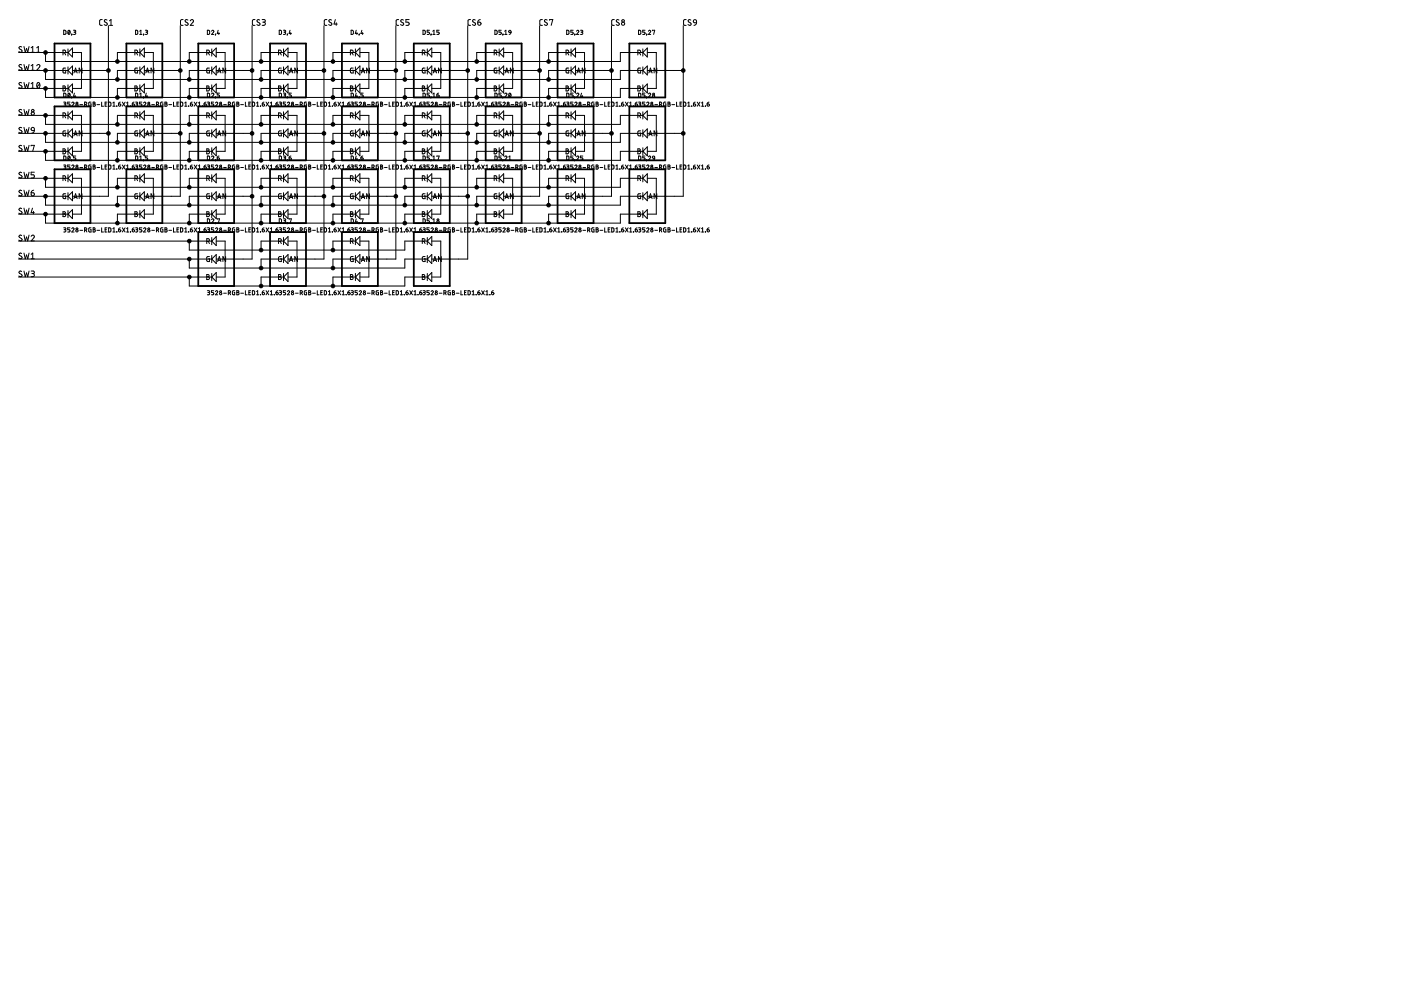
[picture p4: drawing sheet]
<svg xmlns="http://www.w3.org/2000/svg" width="297mm" height="210mm" viewBox="0 0 297 210" stroke-linecap="round" stroke-linejoin="round" font-family="sans-serif">
<g fill="none" stroke="#000" stroke-width=".21">
<path d="M3.9 14.9h10.5M3.9 18.8h10.7M3.9 11.1h10.5M4.6 17.6l-.4-.1-.2 .3 .5 .4a.3 .3 0 0 1 .1 .5 .3 .3 0 0 1-.5-.1l-.1-.1M4.6 10l-.4-.1-.2 .2 .5 .5a.3 .3 0 0 1 .1 .4 .3 .3 0 0 1-.5 0l-.1-.1M4.6 13.8l-.4-.1-.2 .2 .5 .5a.3 .3 0 0 1 .1 .5 .3 .3 0 0 1-.5-.1l-.1-.1M5.1 17.5l.3 1.2 .2-.8 .3 .8 .3-1.2M5.1 9.9l.3 1.2 .2-.8 .3 .8 .3-1.2M5.1 13.7l.3 1.2 .2-.8 .3 .8 .3-1.2M6.6 14.9h.7M6.6 18.7h.7M6.6 10.1l.3-.2v1.2"/>
<path d="M6.6 13.9l.3-.2v1.2M6.6 17.8l.3-.3v1.2M6.6 11.1h.7M7.8 13.9a.33 .33 0 0 1 .5-.2 .33 .33 0 0 1 .1 .5l-.6 .7h.7M7.8 11.1h.7M7.8 10.1l.3-.2v1.2M7.9 17.6l.1-.1a.62 .62 0 0 1 .5 .6 .62 .62 0 0 1-.5 .6l-.2-.6zM8.4 17.8l-.5 .6M9.7 14.9v1.9h121.8v-1.9h4.8M9.7 18.8v1.9h121.8v-1.9h5M9.7 11.1v1.9h121.8v-1.9h4.8M13.4 18.2l.4 .2v.2l-.1 .1 .2 .2-.1 .4h-.4z"/>
<path d="M13.4 11.2h.3M13.4 18.7h.3M13.5 6.4l.4 .1v.8h-.4zM13.5 19.7l.4 .2v.7h-.4zM13.7 11.2l.2-.4-.1-.2h-.4v1.1M13.7 11.2l.2 .5M13.9 14.4l-.5 .1 .1 1h.4v-.6h-.1M14.4 11.1l1-.9v1.9zM14.4 14.9l1-.9v1.9zM14.4 10.4v1.5M14.4 14.2v1.5M14.4 18v1.5"/>
<path d="M14.5 6.5a.4 .4 0 0 1 .4 .4 .4 .4 0 0 1-.4 .4l-.1-.3zM14.5 19.8a.4 .4 0 0 1 .4 .4 .4 .4 0 0 1-.4 .4l-.1-.3zM14.8 6.6l-.4 .5M14.8 19.9l-.4 .5M15.2 7.3h.1M15.2 7.3v.2M15.4 14.9h7.6M15.4 11.1h1.9v7.7h-1.9M15.4 17.8v1.9l-1-.9zM15.6 6.4l.4 .1v.3h-.3M15.7 15.5l.3-1.1 .4 1.1M15.8 15.2h.5"/>
<path d="M15.8 19.7l-.2 .7h.5M15.8 6.8l.2 .1v.3l-.4 .1M17.4 14.4v1.1l-.6-1.1v1.1M21.7 4.1l-.4 .1-.2 .2v.8l.6 .2M22.7 4.3l-.4-.1-.2 .2 .5 .5a.33 .33 0 0 1 0 .5 .33 .33 0 0 1-.5-.2M23 5.4v36.2h-7.6M23.2 4.4l.3-.3v1.3M23.2 5.4h.7M28.6 11.2l.5-.1v-.4l-.5-.1v1.1M28.6 18.2l.4 .1 .1 .2-.2 .2 .3 .2-.2 .4h-.4zM28.6 18.7h.3M28.7 6.4l.5 .1-.1 .8h-.4z"/>
<path d="M28.7 19.7l.5 .2-.1 .7h-.4zM28.9 11.2l.3 .5M29.2 14.4l-.6 .1 .1 1h.5v-.6h-.2M29.6 7.3h.5M29.6 6.6l.3-.2v.9M29.6 19.9l.3-.2v.9M29.7 14.9h-4.8v1.9M29.7 11.1h-4.8v1.9M29.7 11.1l.9-.9v1.9zM29.7 14.9l.9-.9v1.9zM29.7 10.4v1.5M29.7 14.2v1.5"/>
<path d="M29.7 18v1.5M29.8 18.8h-4.9v1.9M30.5 7.3h.1M30.5 7.3l-.1 .2M30.6 14.9h7.6M30.6 11.1h1.9v7.7h-1.9M30.6 17.8v1.9l-.9-.9zM30.8 6.4l.5 .1-.1 .3h-.3M30.9 15.5l.4-1.1 .3 1.1M31 15.2h.5M31 19.7l-.2 .7h.5M31.1 6.8l.2 .1v.3l-.5 .1"/>
<path d="M32.6 14.4v1.1l-.6-1.1v1.1M38.2 5.4v36.2h-7.6M38.8 4.1l-.4 .1-.1 .2v.8l.5 .2M39.8 4.3l-.4-.1-.2 .2 .6 .5a.3 .3 0 0 1 0 .4 .3 .3 0 0 1-.5 0l-.1-.1M40.3 4.4a.33 .33 0 0 1 .5-.2 .33 .33 0 0 1 .1 .5l-.6 .7h.7M43.8 11.2l.5-.1v-.4l-.5-.1v1.1M43.8 18.2l.5 .2v.2l-.2 .1 .3 .2-.2 .4h-.4zM43.8 18.7h.3M44 6.4l.4 .1-.1 .8h-.3zM44 19.7l.4 .2-.1 .7h-.3zM44.2 11.2l.2 .5M44.4 14.4l-.5 .1v1h.5v-.6h-.2"/>
<path d="M44.9 6.6a.24 .24 0 0 1 .3-.2 .24 .24 0 0 1 .1 .4l-.4 .5h.4M44.9 19.9a.24 .24 0 0 1 .3-.2 .24 .24 0 0 1 .1 .4l-.4 .5h.4M44.9 14.9h-4.8v1.9M44.9 11.1h-4.8v1.9M44.9 11.1l.9-.9v1.9zM44.9 10.4v1.5M44.9 14.2v1.5M44.9 18v1.5M45.1 18.8h-5v1.9M45.7 7.3h.1M45.7 7.3v.2M45.8 14.9h7.6"/>
<path d="M45.8 11.1h1.9v7.7h-1.9M45.8 14v1.9l-.9-1zM45.8 17.8v1.9l-.9-.9zM46.1 15.5l.4-1.1 .3 1.1M46.2 15.2h.6M46.2 6.4l-.1 .7h.4M46.4 6.9v.4M46.5 19.7h-.4v.4h.3l.1 .2-.1 .3h-.3M47.8 14.4v1.1l-.5-1.1v1.1M53.4 5.4v49.5h-7.6M54.1 4.1l-.4 .1-.2 .2v.8l.6 .2M55.1 4.3l-.4-.1-.2 .2 .5 .5a.3 .3 0 0 1 0 .4 .3 .3 0 0 1-.4 0l-.1-.1"/>
<path d="M55.6 4.1h.4l.3 .3-.2 .3h-.4M55.9 4.7l.3 .1v.4l-.6 .2M59.1 11.2l.5-.1v-.4l-.5-.1v1.1M59.1 18.2l.5 .2v.2l-.2 .1 .2 .2-.1 .4h-.4zM59.1 18.7h.3M59.2 6.4l.5 .1v.7l-.2 .1h-.3zM59.2 19.7l.5 .2-.1 .7h-.4zM59.4 11.2l.2 .5M59.6 14.4l-.5 .1v.7l.1 .3h.4v-.6h-.1M60.1 6.4l.5 .1-.1 .3h-.3M60.1 19.7l.5 .2v.1l-.4 .1M60.1 14.9h-4.7v1.9"/>
<path d="M60.1 11.1h-4.7v1.9M60.1 10.4v1.5M60.1 14.2v1.5M60.1 18v1.5M60.3 18.8h-4.9v1.9M60.3 6.8l.2 .1v.3l-.4 .1M61 7.3h.1M61 7.3l-.1 .2M61.1 14.9h7.6M61.1 11.1h1.9v7.7h-1.9M61.1 14v1.9l-1-1zM61.1 10.2v1.9l-1-1z"/>
<path d="M61.1 17.8v1.9l-1-.9zM61.4 15.5l.3-1.1 .4 1.1M61.5 15.2h.5M61.5 6.4l-.2 .7h.5M61.6 6.9v.4M61.8 19.7h-.5v.4l.4 .1 .1 .1-.1 .3h-.4M63.1 14.4v1.1l-.6-1.1v1.1M68.7 5.4v49.5h-7.6M69.3 4.1l-.4 .1-.2 .2 .1 .8 .5 .2M70.3 4.3a.3 .3 0 0 0-.5-.1 .3 .3 0 0 0 0 .5l.4 .2a.3 .3 0 0 1 .1 .4 .3 .3 0 0 1-.5 0l-.1-.1M71.1 4.1l-.3 1h.7M71.3 4.8v.6"/>
<path d="M74.3 11.2l.5-.1v-.4l-.5-.1v1.1M74.3 18.2l.5 .2v.2l-.2 .1 .3 .2-.2 .4h-.4zM74.3 18.7h.3M74.4 6.4l.5 .1-.1 .8h-.4zM74.4 19.7l.5 .2-.1 .7h-.4zM74.7 11.2l.2 .5M74.9 14.4l-.6 .1v.7l.1 .3h.5v-.6h-.2M75.4 14.9h-4.8v1.9M75.4 11.1h-4.8v1.9M75.4 10.4v1.5M75.4 14.2v1.5M75.4 18v1.5"/>
<path d="M75.5 19.7l-.2 .7h.5M75.5 6.4l-.2 .7h.5M75.5 18.8h-4.9v1.9M75.7 6.9v.4M76.2 7.3h.1M76.2 7.3l-.1 .2M76.3 14.9h7.6M76.3 11.1h1.9v7.7h-1.9M76.3 14v1.9l-.9-1zM76.3 10.2v1.9l-.9-1zM76.3 17.8v1.9l-.9-.9zM76.6 15.5l.4-1.1 .3 1.1"/>
<path d="M76.7 15.2h.5M76.7 6.4l-.2 .7h.5M76.9 6.9v.4M77 19.7h-.5v.4l.4 .1 .1 .1-.1 .3h-.4M78.3 14.4v1.1l-.6-1.1v1.1M83.9 5.4v49.5h-7.6M84.5 4.1l-.4 .1-.1 .2 .1 .9 .4 .1M85.5 4.3a.3 .3 0 0 0-.4-.1 .3 .3 0 0 0 0 .5l.4 .2a.33 .33 0 0 1-.1 .5 .33 .33 0 0 1-.5-.2M86.7 4.1h-.6v.6h.4a.34 .34 0 0 1 .2 .3 .34 .34 0 0 1-.2 .4h-.4M89.5 11.2l.6-.1v-.4l-.6-.1v1.1M89.5 18.2l.5 .2v.2l-.2 .1 .3 .2-.1 .4h-.5zM89.5 18.7h.3"/>
<path d="M89.7 6.4l.4 .1-.1 .8h-.3zM89.7 19.7l.4 .2-.1 .7h-.3zM89.9 11.2l.2 .5M90.1 14.4l-.5 .1-.1 .7 .2 .3h.4v-.6h-.2M90.6 10.4v1.5M90.6 14.2v1.5M90.6 18v1.5M90.6 14.9h-4.8v1.9M90.6 11.1h-4.8v1.9M90.8 18.8h-5v1.9M91.1 6.4h-.5v.4h.4l.1 .2-.1 .3h-.4M91.1 19.7h-.5v.4l.4 .1 .1 .1-.1 .3h-.4"/>
<path d="M91.4 7.3h.1M91.4 7.3v.2M91.5 14.9h7.7M91.5 11.1h2v7.7h-2M91.5 14v1.9l-.9-1zM91.5 10.2v1.9l-.9-1zM91.5 17.8v1.9l-.9-.9zM91.8 7.3h.4M91.8 6.6l.2-.2v.9M91.8 19.9l.2-.2v.9M91.9 15.5l.3-1.1 .4 1.1M91.9 15.2h.6"/>
<path d="M93 19.7l-.3 .2-.1 .2M93.1 6.4h-.5v.4h.4l.1 .2-.1 .3h-.4M93.6 14.4v1.1l-.6-1.1v1.1M99.2 5.4v49.5h-7.7M99.8 4.1l-.4 .1-.2 .2 .1 .9 .5 .1M100.8 4.3l-.4-.1-.2 .2 .5 .5a.33 .33 0 0 1 0 .5 .33 .33 0 0 1-.5-.2M101.3 4.7h.4a.34 .34 0 0 1 .3 .4 .34 .34 0 0 1-.4 .3 .34 .34 0 0 1-.3-.4zM101.8 4.1l-.4 .3-.1 .3M104.8 11.2l.5-.1v-.3l-.1-.2h-.4v1.1M104.8 18.2l.5 .2v.2l-.2 .1 .2 .2-.1 .4h-.4zM104.8 18.7h.3M104.9 6.4l.5 .1-.1 .8h-.4z"/>
<path d="M104.9 19.7l.5 .2-.1 .7h-.4zM105.1 11.2l.2 .5M105.3 14.4l-.5 .1 .1 1h.4v-.6h-.1M105.8 14.9h-4.7v1.9M105.8 11.1h-4.7v1.9M105.8 11.1l1-.9v1.9zM105.8 10.4v1.5M105.8 14.2v1.5M105.8 18v1.5M106 18.8h-4.9v1.9M106.3 6.4h-.5v.4h.4l.1 .2-.1 .3h-.4M106.3 19.7h-.5v.4l.4 .1 .1 .1-.1 .3h-.4"/>
<path d="M106.7 7.3h.1M106.7 7.3l-.1 .2M106.8 14.9h7.6M106.8 11.1h1.9v7.7h-1.9M106.8 14v1.9l-1-1zM106.8 17.8v1.9l-1-.9zM107 19.9a.24 .24 0 0 1 .3-.2 .24 .24 0 0 1 .1 .4l-.4 .5h.5M107 7.3h.5M107 6.6l.3-.2v.9M107.1 15.5l.3-1.1 .4 1.1M107.2 15.2h.5M107.9 6.5h.3l.2 .4h-.5z"/>
<path d="M108 19.8a.4 .4 0 0 1 .4 .4 .4 .4 0 0 1-.4 .4l-.1-.3zM108.3 19.9l-.4 .5M108.4 6.9l-.5 .4M108.8 14.4v1.1l-.6-1.1v1.1M114.4 5.4v36.2h-7.6M115 4.1l-.4 .1-.2 .2 .1 .8 .5 .2M116 4.3l-.4-.1-.2 .2 .5 .5a.3 .3 0 0 1 .1 .4 .3 .3 0 0 1-.5 0l-.1-.1M116.5 4.3v-.2h.7l-.3 1.3M120 11.2l.5-.1v-.4l-.5-.1v1.1M120 18.2l.5 .2v.2l-.2 .1 .3 .2-.2 .4h-.4zM120 18.7h.3M120.1 6.4l.5 .1-.1 .8h-.4z"/>
<path d="M120.1 19.7l.5 .2-.1 .7h-.4zM120.4 11.2l.2 .5M120.6 14.4l-.6 .1 .1 1h.5v-.6h-.2M121.1 14.9h-4.8v1.9M121.1 11.1h-4.8v1.9M121.1 14.9l.9-.9v1.9zM121.1 10.4v1.5M121.1 14.2v1.5M121.1 18v1.5M121.3 18.8h-5v1.9M121.5 6.4h-.5v.4h.4l.1 .2-.1 .3h-.4M121.5 19.7h-.5v.4l.4 .1 .1 .1-.1 .3h-.4"/>
<path d="M121.9 7.3h.1M121.9 7.3l-.1 .2M122 14.9h7.6M122 11.1h1.9v7.7h-1.9M122 10.2v1.9l-.9-1zM122 17.8v1.9l-.9-.9zM122.2 6.6l.3-.2 .2 .1-.5 .8h.5M122.2 19.9l.2-.1 .3 .1v.2l-.5 .5h.5M122.3 15.5l.4-1.1 .3 1.1M122.4 15.2h.5M123.1 6.4l.4 .1v.3h-.3M123.3 19.7l-.2 .7h.5"/>
<path d="M123.3 6.8l.2 .1v.3l-.4 .1M124 14.4v1.1l-.6-1.1v1.1M129.6 5.4v36.2h-7.6M130.2 4.1l-.4 .1-.1 .2v.8l.5 .2M131.2 4.3l-.4-.1-.1 .2 .5 .5a.3 .3 0 0 1 0 .4 .3 .3 0 0 1-.5 0l-.1-.1M135.2 11.2l.6-.1v-.4l-.6-.1v1.1M135.2 18.2l.5 .2v.2l-.2 .1 .3 .2-.1 .4h-.5zM135.2 18.7h.3M135.4 6.4l.4 .1v.7l-.2 .1h-.2zM135.4 19.7l.4 .2-.1 .7h-.3zM135.6 11.2l.2 .5M135.8 14.4l-.5 .1-.1 .7 .2 .3h.4v-.6h-.1"/>
<path d="M136.3 10.4v1.5M136.3 14.2v1.5M136.3 18v1.5M136.8 6.4h-.5v.4h.4l.1 .2-.1 .3h-.4M136.8 19.7h-.5v.4h.3l.2 .2-.1 .3h-.4M137.1 7.3h.1M137.1 7.3v.2M137.2 14.9h7.7M137.2 11.1h1.9v7.7h-1.9M137.2 14v1.9l-.9-1zM137.2 10.2v1.9l-.9-1zM137.2 17.8v1.9l-.9-.9z"/>
<path d="M137.5 6.6a.24 .24 0 0 1 .3-.2 .24 .24 0 0 1 .1 .4l-.4 .5h.5M137.5 19.9a.24 .24 0 0 1 .3-.2 .24 .24 0 0 1 .1 .4l-.4 .5h.5M137.6 15.5l.3-1.1 .4 1.1M137.6 15.2h.6M138.3 6.5l.5-.1-.2 .9M139.3 14.4v1.1l-.6-1.1v1.1M144.9 5.4v36.2h-7.7M145.5 4.1l-.4 .1-.2 .2v.8l.6 .2M146.5 4.3a.3 .3 0 0 0-.5-.1 .3 .3 0 0 0 0 .5l.4 .2a.3 .3 0 0 1 0 .4 .3 .3 0 0 1-.4 0l-.1-.1M147.1 4.2h.5l.1 .6h-.6l-.1-.3zM147.7 4.8l-.3 .5-.3 .1M3.9 28.3h10.5"/>
<path d="M3.9 32.1h10.7M3.9 24.5h10.5M3.9 37.8h10.5M4.6 30.9l-.4-.1-.2 .3 .5 .4a.3 .3 0 0 1 .1 .5 .3 .3 0 0 1-.5-.1h-.1M4.6 36.6l-.4-.1-.2 .3 .5 .4a.3 .3 0 0 1 .1 .5 .3 .3 0 0 1-.5 0l-.1-.1M4.6 27.1l-.4-.1-.2 .3 .5 .4a.33 .33 0 0 1 0 .5 .33 .33 0 0 1-.5-.2M4.6 23.3l-.4-.1-.2 .3 .5 .4a.33 .33 0 0 1 0 .5 .33 .33 0 0 1-.5-.2M5.1 30.8l.3 1.2 .2-.8 .3 .8 .3-1.2M5.1 36.5l.3 1.2 .2-.8 .3 .8 .3-1.2M5.1 27l.3 1.2 .2-.8 .3 .8 .3-1.2M5.1 23.2l.3 1.2 .2-.8 .3 .8 .3-1.2M6.6 30.9v-.1h.7l-.4 1.2"/>
<path d="M6.7 27.1h.5l.1 .6-.6-.1zM7.3 36.5h-.7v.6h.4a.35 .35 0 0 1 .3 .3 .35 .35 0 0 1-.3 .3h-.4M7.3 27.7l-.1 .3-.4 .2M9.7 32.1v1.9h121.8v-1.9h5M9.7 28.3v1.9h121.8v-1.9h4.8M9.7 24.5v1.9h121.8v-1.9h4.8M9.7 37.8v1.9h121.8v-1.9h4.8M13.4 31.6l.4 .1v.2l-.1 .1 .2 .3-.1 .3h-.4zM13.4 24.5h.3M13.4 32h.3M13.4 37.8h.3M13.5 21.7h.4l.1 .1-.1 .2h-.3"/>
<path d="M13.5 35h.4l.1 .2-.1 .1-.3 .1M13.5 34v-.9h.4l.1 .2-.1 .5-.2 .2M13.7 24.5l.2-.2v-.3l-.5-.1v1.1M13.7 37.8l.2-.2v-.2l-.5-.1v1M13.7 24.5l.2 .5M13.7 37.8l.2 .5M13.7 22l.2 .2v.2l-.4 .1M13.7 35.4l.2 .1v.2l-.4 .2M13.9 27.7l-.5 .2 .1 .9h.4v-.6h-.1M14.4 24.5l1-1v1.9zM14.4 28.3l1-1v1.9zM14.4 32.1l1-1v1.9z"/>
<path d="M14.4 37.8l1-.9v1.9zM14.4 23.7v1.5M14.4 27.5v1.5M14.4 31.3v1.6M14.4 37v1.6M14.5 33.1a.4 .4 0 0 1 .4 .4 .4 .4 0 0 1-.4 .4l-.1-.2zM14.8 33.3l-.4 .5M14.8 21.7h-.4v.3l.4 .1v.1v.3h-.4M14.8 35h-.4v.4h.4v.2v.2l-.4 .1M15.2 20.6h.1M15.2 34v.1M15.2 21.8a.23 .23 0 0 1 .4-.1 .23 .23 0 0 1 0 .3l-.4 .5h.5"/>
<path d="M15.2 35.2a.23 .23 0 0 1 .4-.2 .23 .23 0 0 1 0 .4l-.4 .5h.5M15.2 20.6v.2M15.4 24.5h1.9v7.6h-1.9M15.4 37.8h1.9v7.6h-1.9M15.4 28.3h7.6M15.7 28.8l.3-1.1 .4 1.1M15.8 28.5h.5M15.9 20.2v.4M16.1 33.1h-.5v.4l.4 .1v.2l-.1 .2M16.9 22.2h.6M16.9 35.5h.6M17.4 27.7v1.1l-.6-1.1v1.1"/>
<path d="M17.9 22.1h.4l.1-.3-.5-.1v.8M17.9 35.5l.5-.2v-.2l-.5-.1v.9M18.2 22.1l.2 .4M18.2 35.5l.2 .4M19.3 21.7l-.5 .1 .1 .7h.4v-.5h-.1M19.3 35l-.5 .1 .1 .7 .4 .1v-.5h-.1M19.7 21.7l.5 .1-.2 .2 .2 .3-.1 .2h-.4zM19.7 35l.5 .1-.2 .3 .2 .2-.1 .2-.4 .1zM19.7 22h.3M19.7 35.4h.3M20.6 22.2h.5M20.6 35.5h.5"/>
<path d="M21.5 21.7v.8h.4M21.5 35v.9h.4M22.3 22h.3M22.3 35.4h.3M22.7 21.7h-.4v.8h.4M22.7 35h-.4v.9h.4M23 21.7h.4l.1 .2v.5l-.5 .1M23 35h.4l.1 .2v.5l-.5 .2M23.9 22.5h.5M23.9 21.8l.3-.1v.8M23.9 35.2l.3-.2v.9M23.9 35.9h.5"/>
<path d="M24.7 22.5h.1M24.7 35.8v.1M24.7 35.8h.1M24.8 35.8v.1M25.1 22h.3l.2 .2M25.1 22l.2 .5h.2l.1-.2M25.1 35.4h.3a.24 .24 0 0 1 .2 .2 .24 .24 0 0 1-.3 .2 .24 .24 0 0 1-.2-.2zM25.5 21.7l-.3 .1-.1 .2M25.5 35l-.3 .1-.1 .3M25.6 22.2v.1M25.9 21.7l.6 .8M25.9 35l.6 .9"/>
<path d="M26.5 21.7l-.6 .8M26.5 35l-.6 .9M26.8 22.5h.5M26.8 21.8l.3-.1v.8M26.8 35.2l.3-.2v.9M26.8 35.9h.5M27.7 22.5h.1M27.7 35.8v.1M27.7 35.8h.1M28 22l.4 .1 .1 .1M28 22l.2 .5h.2l.1-.2M28 35.4h.3a.24 .24 0 0 1 .2 .2 .24 .24 0 0 1-.2 .2 .24 .24 0 0 1-.3-.2z"/>
<path d="M28.4 21.7l-.2 .1-.2 .2M28.4 35l-.2 .1-.2 .3M28.5 22.2v.1M28.6 24.5l.5-.1v-.4l-.5-.1v1.1M28.6 31.6h.4l.1 .2-.2 .2 .3 .4-.3 .2h-.3zM28.6 37.8l.5-.1v-.3l-.5-.1v1M28.6 32h.3M28.7 21.7l.5 .1-.2 .2M28.7 35l.5 .1-.2 .3M28.7 34v-.9l.5 .1v.6l-.2 .2M28.8 22h.2M28.8 35.4h.2"/>
<path d="M28.9 24.5l.3 .5M28.9 37.8l.3 .5M29 22l.2 .2v.2l-.5 .1M29 35.4l.2 .1v.2l-.5 .2M29.2 27.7l-.6 .2 .1 .9h.5v-.6h-.2M29.6 20.6h.5M29.6 33.3l.3-.2v.9M29.7 28.3h-4.8v1.9M29.7 24.5h-4.8v1.9M29.7 37.8h-4.8v1.9M29.7 24.5l.9-1v1.9zM29.7 28.3l.9-1v1.9z"/>
<path d="M29.7 32.1l.9-1v1.9zM29.7 37.8l.9-.9v1.9zM29.7 23.7v1.5M29.7 27.5v1.5M29.7 31.3v1.6M29.7 37v1.6M29.8 32.1h-4.9v1.9M30.1 21.7h-.5v.3h.3l.2 .2-.1 .3h-.4M30.1 35h-.5v.4h.4l.1 .2-.1 .2-.4 .1M30.4 21.8a.24 .24 0 0 1 .4-.1 .24 .24 0 0 1 .1 .3l-.5 .5h.5M30.4 35.2a.24 .24 0 0 1 .4-.2 .24 .24 0 0 1 .1 .4l-.5 .5h.5M30.5 20.6h.1"/>
<path d="M30.4 34v.1M30.5 20.6l-.1 .2M30.6 28.3h7.6M30.6 24.5h1.9v7.6h-1.9M30.6 37.8h1.9v7.6h-1.9M30.9 28.8l.4-1.1 .3 1.1M31 28.5h.5M31.2 20.2v.4M31.3 33.1h-.5v.4l.5 .1v.2l-.2 .2M32.2 22.2h.5M32.2 35.5h.5M32.6 27.7v1.1l-.6-1.1v1.1"/>
<path d="M33.2 22.1l.4-.1-.1-.3h-.3v.8M33.2 35.5l.4-.2-.1-.3h-.3v.9M33.5 22.1l.2 .4M33.5 35.5l.2 .4M34.5 21.7l-.4 .1v.7h.4v-.5h-.1M34.5 35l-.4 .1v.7l.4 .1v-.5h-.1M35 21.7l.4 .1-.2 .2 .2 .2-.1 .3h-.3zM35 35l.4 .1-.2 .3 .2 .1-.1 .3-.3 .1zM35 22h.2M35 35.4h.2M35.8 22.2h.6M35.8 35.5h.6"/>
<path d="M36.8 21.7v.8h.4M36.8 35v.9h.4M37.5 22h.3M37.5 35.4h.3M37.9 21.7h-.4v.8h.4M37.9 35h-.4v.9h.4M38.3 21.7l.4 .1v.7h-.4zM38.3 35l.4 .1v.7l-.4 .1zM39.2 22.5h.4M39.2 35.9h.4M39.2 21.8l.2-.1v.8M39.2 35.2l.2-.2v.9"/>
<path d="M40 22.5h.1M40 35.8h.1M40 35.8v.1M40.4 22h.3l.2 .2M40.4 22l.1 .5h.2l.2-.2M40.4 35.4h.3a.24 .24 0 0 1 .1 .2 .24 .24 0 0 1-.2 .2 .24 .24 0 0 1-.2-.2zM40.7 21.7l-.2 .1-.1 .2M40.7 35l-.2 .1-.1 .3M40.9 22.2v.1M41.2 21.7l.6 .8M41.2 35l.6 .9M41.8 21.7l-.6 .8"/>
<path d="M41.8 35l-.6 .9M42.1 22.5h.5M42.1 35.9h.5M42.1 21.8l.2-.1v.8M42.1 35.2l.2-.2v.9M42.9 22.5h.1M42.9 35.8h.1M42.9 35.8v.1M43.3 22l.4 .1 .1 .1M43.3 22l.1 .5h.2l.2-.2M43.3 35.4h.3a.25 .25 0 0 1 .2 .2 .25 .25 0 0 1-.3 .3 .25 .25 0 0 1-.2-.3zM43.7 21.7l-.3 .1-.1 .2"/>
<path d="M43.7 35l-.3 .1-.1 .3M43.8 22.2v.1M43.8 24.5l.5-.1v-.4l-.5-.1v1.1M43.8 31.6l.5 .1v.2l-.2 .1 .2 .1 .1 .3-.3 .2h-.3zM43.8 37.8l.5-.1v-.3l-.5-.1v1M43.8 32h.3M44 21.7l.4 .1v.2h-.3M44 35l.4 .1v.2l-.3 .1M44 34v-.9l.4 .1v.6l-.2 .2M44.2 24.5l.2 .5M44.2 37.8l.2 .5M44.2 22l.2 .2v.2l-.4 .1"/>
<path d="M44.2 35.4l.2 .1v.2l-.4 .2M44.4 27.7l-.5 .2v.9h.5v-.6h-.2M44.9 33.3a.24 .24 0 0 1 .3-.2 .24 .24 0 0 1 .1 .4l-.4 .5M44.9 28.3h-4.8v1.9M44.9 24.5h-4.8v1.9M44.9 37.8h-4.8v1.9M44.9 24.5l.9-1v1.9zM44.9 28.3l.9-1v1.9zM44.9 37.8l.9-.9v1.9zM44.9 23.7v1.5M44.9 27.5v1.5M44.9 31.3v1.6"/>
<path d="M44.9 37v1.6M45.1 32.1h-5v1.9M45.3 21.7h-.5v.3h.3l.2 .2-.1 .3h-.4M45.3 35h-.5v.4h.4l.1 .2-.1 .2-.4 .1M45.7 21.8a.24 .24 0 0 1 .3-.1 .24 .24 0 0 1 .1 .3l-.4 .5h.5M45.7 35.2a.24 .24 0 0 1 .3-.2 .24 .24 0 0 1 .1 .4l-.4 .5h.5M45.7 20.6h.1M45.7 34v.1M45.7 20.6v.2M45.8 28.3h7.6M45.8 24.5h1.9v7.6h-1.9M45.8 37.8h1.9v7.6h-1.9"/>
<path d="M45.8 31.1v1.9l-.9-.9zM46.1 33.5h.3a.24 .24 0 0 1 .1 .2 .24 .24 0 0 1-.2 .2 .24 .24 0 0 1-.2-.2zM46.1 28.8l.4-1.1 .3 1.1M46.2 28.5h.6M46.4 33.1l-.2 .1-.1 .3M47.4 22.2h.6M47.4 35.5h.6M47.8 27.7v1.1l-.5-1.1v1.1M48.4 22.1l.5-.1-.1-.3h-.4v.8M48.4 35.5l.5-.2-.1-.3h-.4v.9M48.7 22.1l.2 .4M48.7 35.5l.2 .4"/>
<path d="M49.8 21.7h-.4l-.1 .1 .1 .7h.4v-.5h-.2M49.8 35l-.5 .1 .1 .7 .4 .1v-.5h-.2M50.2 21.7l.4 .1-.1 .2 .2 .2-.1 .3h-.4zM50.2 35l.4 .1-.1 .3 .2 .1v.2l-.2 .2h-.3zM50.2 22h.3M50.2 35.4h.3M51 22.2h.6M51 35.5h.6M52 21.7v.8h.4M52 35v.9h.4M52.8 22h.3M52.8 35.4h.3"/>
<path d="M53.1 21.7h-.3v.8h.3M53.1 35h-.3v.9h.3M53.5 21.7l.5 .1-.1 .7h-.4zM53.5 35l.5 .1v.6l-.2 .2h-.3zM54.4 22.5h.5M54.4 35.9h.5M54.4 21.8l.2-.1v.8M54.4 35.2l.2-.2v.9M55.2 22.5h.1M55.2 35.8h.1M55.2 35.8v.1M55.3 35.8v.1"/>
<path d="M55.6 22l.4 .1 .1 .1M55.6 22l.1 .5h.3l.1-.2M55.6 35.4h.3a.24 .24 0 0 1 .2 .2 .24 .24 0 0 1-.3 .2 .24 .24 0 0 1-.2-.2zM56 21.7l-.3 .1-.1 .2M56 35l-.3 .1-.1 .3M56.1 22.2v.1M56.4 21.7l.6 .8M56.4 35l.6 .9M57 21.7l-.6 .8M57 35l-.6 .9M57.3 22.5h.5M57.3 35.9h.5"/>
<path d="M57.3 21.8l.3-.1v.8M57.3 35.2l.3-.2v.9M58.1 22.5h.1M58.1 35.8h.1M58.1 35.8v.1M58.2 35.8v.1M58.5 22l.4 .1 .1 .1M58.5 22l.1 .5h.3l.1-.2M58.5 35.4h.3a.25 .25 0 0 1 .2 .2 .25 .25 0 0 1-.3 .3 .25 .25 0 0 1-.2-.3zM58.9 21.7l-.3 .1-.1 .2M58.9 35l-.3 .1-.1 .3M59 22.2v.1"/>
<path d="M59.1 24.5l.5-.1v-.4l-.5-.1v1.1M59.1 31.6l.5 .1v.2l-.2 .1 .2 .3-.1 .3h-.4zM59.1 37.8l.5-.1v-.3l-.5-.1v1M59.1 32h.3M59.2 21.7l.5 .1-.1 .2h-.3M59.2 35l.5 .1-.1 .2-.3 .1M59.2 34v-.9l.5 .1v.6l-.2 .2M59.4 24.5l.2 .5M59.4 37.8l.2 .5M59.5 22l.2 .2v.2l-.5 .1M59.5 35.4l.2 .1v.2l-.5 .2M59.6 27.7l-.5 .2v.7l.1 .2h.4v-.6h-.1"/>
<path d="M60.1 33.1l.5 .1-.1 .2-.3 .1M60.1 28.3h-4.7v1.9M60.1 24.5h-4.7v1.9M60.1 37.8h-4.7v1.9M60.1 24.5l1-1v1.9zM60.1 28.3l1-1v1.9zM60.1 37.8l1-.9v1.9zM60.1 23.7v1.5M60.1 27.5v1.5M60.1 31.3v1.6M60.1 37v1.6M60.3 32.1h-4.9v1.9"/>
<path d="M60.3 20.1l.2 .2v.2l-.4 .1M60.3 33.5l.3 .2-.3 .3M60.6 21.7h-.5v.3l.4 .1 .1 .1-.1 .3h-.4M60.6 35h-.5v.4h.4l.1 .2-.1 .2-.4 .1M60.9 21.8a.24 .24 0 0 1 .4-.1 .24 .24 0 0 1 0 .3l-.4 .5h.5M60.9 35.2a.24 .24 0 0 1 .4-.2 .24 .24 0 0 1 0 .4l-.4 .5h.5M61 20.6h.1M60.9 34v.1M61 20.6l-.1 .2M61.1 28.3h7.6M61.1 24.5h1.9v7.6h-1.9M61.1 37.8h1.9v7.6h-1.9"/>
<path d="M61.1 31.1v1.9l-1-.9zM61.3 33.5h.3a.24 .24 0 0 1 .2 .2 .24 .24 0 0 1-.3 .2 .24 .24 0 0 1-.2-.2zM61.4 28.8l.3-1.1 .4 1.1M61.5 28.5h.5M61.7 33.1l-.3 .1-.1 .3M62.7 22.2h.5M62.7 35.5h.5M63.1 27.7v1.1l-.6-1.1v1.1M63.6 22.1l.5-.1-.1-.3h-.4v.8M63.6 35.5l.5-.2-.1-.3h-.4v.9M63.9 22.1l.2 .4M63.9 35.5l.2 .4"/>
<path d="M65 21.7l-.5 .1 .1 .7h.4v-.5h-.1M65 35l-.5 .1 .1 .7 .4 .1v-.5h-.1M65.4 21.7h.4l.1 .1-.2 .2 .2 .3-.1 .2h-.4zM65.4 35l.4 .1-.1 .3 .2 .2-.1 .2-.4 .1zM65.4 22h.3M65.4 35.4h.3M66.3 22.2h.6M66.3 35.5h.6M67.3 21.7v.8h.3M67.3 35v.9h.3M68 22h.3M68 35.4h.3"/>
<path d="M68.4 21.7h-.4v.8h.4M68.4 35h-.4v.9h.4M68.7 21.7l.5 .1-.1 .7h-.4zM68.7 35l.5 .1-.1 .7-.4 .1zM69.6 22.5h.5M69.6 35.9h.5M69.6 21.8l.3-.1v.8M69.6 35.2l.3-.2v.9M70.4 22.5h.1M70.4 35.8h.1M70.4 35.8v.1M70.5 35.8v.1"/>
<path d="M70.8 22l.4 .1 .1 .1M70.8 22l.2 .5h.2l.1-.2M70.8 35.4h.3a.25 .25 0 0 1 .2 .2 .25 .25 0 0 1-.3 .3 .25 .25 0 0 1-.2-.3zM71.2 21.7l-.2 .1-.2 .2M71.2 35l-.2 .1-.2 .3M71.3 22.2v.1M71.6 21.7l.6 .8M71.6 35l.6 .9M72.2 21.7l-.6 .8M72.2 35l-.6 .9M72.5 22.5h.5M72.5 35.9h.5"/>
<path d="M72.5 21.8l.3-.1v.8M72.5 35.2l.3-.2v.9M73.4 22.5h.1M73.4 35.8h.1M73.4 35.8v.1M73.7 22l.4 .1 .1 .1M73.7 22l.2 .5h.2l.1-.2M73.7 35.4h.3a.25 .25 0 0 1 .2 .2 .25 .25 0 0 1-.2 .3 .25 .25 0 0 1-.3-.3zM74.1 21.7l-.2 .1-.2 .2M74.1 35l-.2 .1-.2 .3M74.2 22.2v.1M74.3 24.5l.5-.1v-.4l-.5-.1v1.1"/>
<path d="M74.3 31.6l.5 .1v.2l-.2 .1 .3 .3-.2 .3h-.4zM74.3 37.8l.5-.1v-.3l-.5-.1v1M74.3 32h.3M74.4 21.7l.5 .1v.1l-.4 .1M74.4 35l.5 .1-.1 .2-.3 .1M74.4 34v-.9h.4l.1 .2v.5l-.2 .2M74.7 24.5l.2 .5M74.7 37.8l.2 .5M74.7 22l.2 .2v.2l-.5 .1M74.7 35.4l.2 .1v.2l-.5 .2M74.9 27.7h-.4l-.2 .3v.7l.6 .1v-.6h-.2M75.4 28.3h-4.8v1.9"/>
<path d="M75.4 24.5h-4.8v1.9M75.4 37.8h-4.8v1.9M75.4 28.3l.9-1v1.9zM75.4 37.8l.9-.9v1.9zM75.4 23.7v1.5M75.4 27.5v1.5M75.4 31.3v1.6M75.4 37v1.6M75.5 33.1l-.2 .7h.5M75.5 32.1h-4.9v1.9M75.7 20.2v.4M75.7 33.6v.4"/>
<path d="M75.8 21.7h-.5v.3l.4 .1 .1 .1-.1 .3h-.4M75.8 35h-.5v.4h.4l.1 .2-.1 .2-.4 .1M76.2 20.6h.1M76.1 34v.1M76.2 21.8l.1-.1 .3 .1v.2l-.4 .5h.4M76.2 35.2l.1-.2 .3 .1-.4 .8h.4M76.2 20.6l-.1 .2M76.3 28.3h7.6M76.3 24.5h1.9v7.6h-1.9M76.3 37.8h1.9v7.6h-1.9M76.3 23.5v1.9l-.9-.9zM76.3 31.1v1.9l-.9-.9z"/>
<path d="M76.5 33.5h.3a.25 .25 0 0 1 .2 .2 .25 .25 0 0 1-.3 .3 .25 .25 0 0 1-.2-.3zM76.6 28.8l.4-1.1 .3 1.1M76.7 28.5h.5M76.9 33.1l-.3 .1-.1 .3M77.9 22.2h.6M77.9 35.5h.6M78.3 27.7v1.1l-.6-1.1v1.1M78.9 22.1l.4-.1-.1-.3h-.3v.8M78.9 35.5l.3-.1 .1-.3-.4-.1v.9M79.2 22.1l.2 .4M79.2 35.5l.2 .4M80.2 21.7l-.4 .1 .1 .7h.3v-.5h-.1"/>
<path d="M80.2 35l-.4 .1 .1 .7 .3 .1v-.5h-.1M80.7 21.7l.4 .1-.2 .2 .3 .3-.2 .2h-.3zM80.7 35l.4 .1-.2 .3 .3 .2-.2 .2-.3 .1zM80.7 22h.2M80.7 35.4h.2M81.5 22.2h.6M81.5 35.5h.6M82.5 21.7v.8h.4M82.5 35v.9h.4M83.2 22h.3M83.2 35.4h.3M83.6 21.7h-.4v.8h.4"/>
<path d="M83.6 35h-.4v.9h.4M84 21.7l.4 .1-.1 .7h-.3zM84 35l.4 .1-.1 .7-.3 .1zM84.9 22.5h.5M84.9 35.9h.5M84.9 21.8l.2-.1v.8M84.9 35.2l.2-.2v.9M85.7 22.5h.1M85.7 35.8h.1M85.7 35.8v.1M86.1 22l.4 .1 .1 .1M86.1 22l.1 .5h.2l.2-.2"/>
<path d="M86.1 35.4h.3a.25 .25 0 0 1 .2 .2 .25 .25 0 0 1-.3 .3 .25 .25 0 0 1-.2-.3zM86.5 21.7l-.3 .1-.1 .2M86.5 35l-.3 .1-.1 .3M86.6 22.2v.1M86.9 21.7l.6 .8M86.9 35l.6 .9M87.5 21.7l-.6 .8M87.5 35l-.6 .9M87.8 22.5h.5M87.8 35.9h.5M87.8 21.8l.2-.1v.8M87.8 35.2l.2-.2v.9"/>
<path d="M88.6 22.5h.1M88.6 35.8h.1M89 22h.3l.2 .2M89 22l.1 .5h.2l.2-.2M89 35.4h.3a.24 .24 0 0 1 .2 .2 .24 .24 0 0 1-.3 .2 .24 .24 0 0 1-.2-.2zM89.4 21.7l-.3 .1-.1 .2M89.4 35l-.3 .1-.1 .3M89.5 22.2v.1M89.5 24.5l.6-.1v-.4l-.6-.1v1.1M89.5 31.6l.5 .1v.2l-.2 .1 .3 .3-.1 .3h-.5zM89.5 37.8l.6-.1v-.3l-.6-.1v1M89.5 32h.3"/>
<path d="M89.7 21.7h.4l.1 .1-.1 .2h-.3M89.7 35l.4 .1v.2l-.3 .1M89.7 34v-.9h.3l.2 .2-.1 .5-.2 .2M89.9 24.5l.2 .5M89.9 37.8l.2 .5M89.9 22l.2 .2v.2l-.4 .1M89.9 35.4l.2 .1v.2l-.4 .2M90.1 27.7h-.3l-.3 .3 .1 .7 .5 .1v-.6h-.2M90.6 23.7v1.5M90.6 27.5v1.5M90.6 31.3v1.6M90.6 37v1.6"/>
<path d="M90.6 28.3h-4.8v1.9M90.6 24.5h-4.8v1.9M90.6 37.8h-4.8v1.9M90.6 37.8l.9-.9v1.9zM90.8 32.1h-5v1.9M91 21.7h-.5v.3l.4 .1 .1 .1-.1 .3h-.4M91 35h-.5v.4h.4l.1 .2-.1 .2-.4 .1M91.1 33.1h-.5v.4h.4l.1 .2-.3 .3M91.4 20.6h.1M91.4 34v.1M91.4 21.8a.24 .24 0 0 1 .3-.2 .24 .24 0 0 1 .1 .4l-.4 .5h.5M91.4 35.2a.24 .24 0 0 1 .3-.2 .24 .24 0 0 1 .1 .4l-.4 .5h.5"/>
<path d="M91.4 20.6v.2M91.5 28.3h7.7M91.5 24.5h2v7.6h-2M91.5 37.8h2v7.6h-2M91.5 27.3v1.9l-.9-.9zM91.5 23.5v1.9l-.9-.9zM91.5 31.1v1.9l-.9-.9zM91.8 20.6h.4M91.8 33.3l.2-.2v.9M91.9 28.8l.3-1.1 .4 1.1M91.9 28.5h.6M92.6 20.1h.3a.24 .24 0 0 1 .2 .3 .24 .24 0 0 1-.2 .2 .24 .24 0 0 1-.3-.2z"/>
<path d="M92.6 33.2l.5-.1-.2 .9M93.1 22.2h.6M93.1 35.5h.6M93.6 27.7v1.1l-.6-1.1v1.1M94.1 22.1l.5-.1-.1-.3h-.4v.8M94.1 35.5l.5-.2v-.2l-.5-.1v.9M94.4 22.1l.2 .4M94.4 35.5l.2 .4M95.5 21.7l-.5 .1 .1 .7h.4v-.5h-.2M95.5 35l-.5 .1 .1 .7 .4 .1v-.5h-.2M95.9 21.7l.4 .1-.1 .2 .2 .3-.1 .2h-.4zM95.9 35l.4 .1-.1 .3 .2 .2-.1 .2-.4 .1z"/>
<path d="M95.9 22h.3M95.9 35.4h.3M96.8 22.2h.5M96.8 35.5h.5M97.7 21.7v.8h.4M97.7 35v.9h.4M98.5 22h.3M98.5 35.4h.3M98.9 21.7h-.4v.8h.4M98.9 35h-.4v.9h.4M99.2 21.7l.5 .1-.1 .7h-.4zM99.2 35l.5 .1-.1 .7-.4 .1z"/>
<path d="M100.1 22.5h.5M100.1 35.9h.5M100.1 21.8l.3-.1v.8M100.1 35.2l.3-.2v.9M100.9 22.5h.1M100.9 35.8h.1M100.9 35.8v.1M101 35.8v.1M101.3 22h.3l.2 .2M101.3 22l.1 .5h.3l.1-.2M101.3 35.4h.3a.25 .25 0 0 1 .2 .2 .25 .25 0 0 1-.3 .3 .25 .25 0 0 1-.2-.3zM101.7 21.7l-.3 .1-.1 .2"/>
<path d="M101.7 35l-.3 .1-.1 .3M101.8 22.2v.1M102.1 21.7l.6 .8M102.1 35l.6 .9M102.7 21.7l-.6 .8M102.7 35l-.6 .9M103 22.5h.5M103 35.9h.5M103 21.8l.3-.1v.8M103 35.2l.3-.2v.9M103.8 22.5h.1M103.8 35.8h.1"/>
<path d="M103.8 35.8v.1M103.9 35.8v.1M104.2 22h.3l.2 .2M104.2 22l.2 .5h.2l.1-.2M104.2 35.4h.3a.24 .24 0 0 1 .2 .2 .24 .24 0 0 1-.3 .2 .24 .24 0 0 1-.2-.2zM104.6 21.7l-.3 .1-.1 .2M104.6 35l-.3 .1-.1 .3M104.7 22.2v.1M104.8 24.5l.5-.1v-.4l-.5-.1v1.1M104.8 31.6l.5 .1v.2l-.2 .1 .2 .3-.1 .3h-.4zM104.8 37.8l.5-.1-.1-.4h-.4v1M104.8 32h.3"/>
<path d="M104.9 21.7h.4l.1 .1-.1 .2h-.3M104.9 35h.4l.1 .2-.1 .1-.3 .1M104.9 34v-.9h.4l.1 .2v.5l-.2 .2M105.1 24.5l.2 .5M105.1 37.8l.2 .5M105.2 22l.2 .2v.2l-.5 .1M105.2 35.4l.2 .1v.2l-.5 .2M105.3 27.7l-.5 .2 .1 .9h.4v-.6h-.1M105.8 28.3h-4.7v1.9M105.8 24.5h-4.7v1.9M105.8 37.8h-4.7v1.9M105.8 32.1l1-1v1.9z"/>
<path d="M105.8 37.8l1-.9v1.9zM105.8 23.7v1.5M105.8 27.5v1.5M105.8 31.3v1.6M105.8 37v1.6M106 32.1h-4.9v1.9M106.3 21.7h-.5v.3h.3l.2 .2-.1 .3h-.4M106.3 35h-.5v.4h.4l.1 .2-.1 .2-.4 .1M106.3 33.1h-.5v.4l.5 .1v.2l-.2 .2M106.7 20.6h.1M106.6 34v.1M106.6 21.8a.23 .23 0 0 1 .4-.1 .23 .23 0 0 1 0 .3l-.4 .5h.5"/>
<path d="M106.6 35.2a.23 .23 0 0 1 .4-.2 .23 .23 0 0 1 0 .4l-.4 .5h.5M106.7 20.6l-.1 .2M106.8 28.3h7.6M106.8 24.5h1.9v7.6h-1.9M106.8 37.8h1.9v7.6h-1.9M106.8 27.3v1.9l-1-.9zM106.8 23.5v1.9l-1-.9zM107 33.3a.24 .24 0 0 1 .3-.2 .24 .24 0 0 1 .1 .4l-.4 .5M107.1 28.8l.3-1.1 .4 1.1M107.2 28.5h.5M107.9 33.3l.2-.2v.9M108.4 22.2h.5"/>
<path d="M108.4 35.5h.5M108.8 27.7v1.1l-.6-1.1v1.1M109.3 22.1l.5-.1-.1-.3h-.4v.8M109.3 35.5l.5-.2v-.2l-.5-.1v.9M109.6 22.1l.2 .4M109.6 35.5l.2 .4M110.7 21.7l-.4 .1v.7h.4v-.5h-.1M110.7 35l-.4 .1v.7l.4 .1v-.5h-.1M111.1 21.7l.5 .1-.2 .2 .2 .2-.1 .3h-.4zM111.1 35l.5 .1-.2 .3 .2 .1-.1 .3-.4 .1zM111.1 22h.3M111.1 35.4h.3"/>
<path d="M112 22.2h.6M112 35.5h.6M113 21.7v.8h.4M113 35v.9h.4M113.7 22h.3M113.7 35.4h.3M114.1 21.7h-.4v.8h.4M114.1 35h-.4v.9h.4M114.4 21.7l.5 .1-.1 .7h-.4zM114.4 35l.5 .1-.1 .7-.4 .1zM115.3 22.5h.5M115.3 35.9h.5"/>
<path d="M115.3 21.8l.3-.1v.8M115.3 35.2l.3-.2v.9M116.2 22.5h.1M116.2 35.8h.1M116.5 22h.3l.2 .2M116.5 22l.2 .5h.2l.1-.2M116.5 35.4h.3a.24 .24 0 0 1 .2 .2 .24 .24 0 0 1-.2 .2 .24 .24 0 0 1-.3-.2zM116.9 21.7l-.3 .1-.1 .2M116.9 35l-.3 .1-.1 .3M117 22.2v.1M117.3 21.7l.6 .8M117.3 35l.6 .9"/>
<path d="M117.9 21.7l-.6 .8M117.9 35l-.6 .9M118.3 22.5h.4M118.3 35.9h.4M118.3 21.8l.2-.1v.8M118.3 35.2l.2-.2v.9M119.1 22.5h.1M119.1 35.8h.1M119.5 22l.3 .1 .2 .1M119.5 22l.1 .5h.2l.2-.2M119.5 35.4h.2a.24 .24 0 0 1 .2 .2 .24 .24 0 0 1-.2 .2 .24 .24 0 0 1-.2-.2zM119.8 21.7l-.2 .1-.1 .2"/>
<path d="M119.8 35l-.2 .1-.1 .3M120 22.2v.1M120 24.5l.5-.1v-.4l-.5-.1v1.1M120 31.6l.5 .1v.2l-.2 .1 .2 .1 .1 .3-.3 .2h-.3zM120 37.8l.5-.1v-.3l-.5-.1v1M120 32h.3M120.1 21.7l.5 .1-.1 .2h-.3M120.1 35l.5 .1-.1 .2-.3 .1M120.1 34v-.9l.5 .1v.6l-.2 .2M120.4 24.5l.2 .5M120.4 37.8l.2 .5M120.4 22l.2 .2v.2l-.5 .1"/>
<path d="M120.4 35.4l.2 .1v.2l-.5 .2M120.6 27.7l-.6 .2 .1 .9h.5v-.6h-.2M121.1 28.3h-4.8v1.9M121.1 24.5h-4.8v1.9M121.1 37.8h-4.8v1.9M121.1 24.5l.9-1v1.9zM121.1 28.3l.9-1v1.9zM121.1 32.1l.9-1v1.9zM121.1 37.8l.9-.9v1.9zM121.1 23.7v1.5M121.1 27.5v1.5M121.1 31.3v1.6"/>
<path d="M121.1 37v1.6M121.3 32.1h-5v1.9M121.5 21.7h-.5v.3h.3l.2 .2-.1 .3h-.4M121.5 35h-.5v.4h.4l.1 .2-.1 .2-.4 .1M121.5 33.1h-.5v.4l.5 .1v.2l-.2 .2M121.9 21.8a.24 .24 0 0 1 .3-.1 .24 .24 0 0 1 .1 .3l-.4 .5h.4M121.9 35.2a.24 .24 0 0 1 .3-.2 .24 .24 0 0 1 .1 .4l-.4 .5h.4M121.9 20.6h.1M121.9 34l-.1 .1M121.9 20.6l-.1 .2M122 28.3h7.6M122 24.5h1.9v7.6h-1.9"/>
<path d="M122 37.8h1.9v7.6h-1.9M122.2 33.3l.3-.2 .2 .2-.5 .7M122.3 28.8l.4-1.1 .3 1.1M122.4 28.5h.5M123.4 20.2v.4M123.6 33.1h-.5v.4l.4 .1v.2l-.1 .2M123.6 22.2h.6M123.6 35.5h.6M124 27.7v1.1l-.6-1.1v1.1M124.6 22.1l.4-.1-.1-.3h-.3v.8M124.6 35.5l.4-.2-.1-.3h-.3v.9M124.9 22.1l.2 .4"/>
<path d="M124.9 35.5l.2 .4M125.9 21.7h-.3l-.1 .1 .1 .7h.3v-.5h-.1M125.9 35l-.4 .1 .1 .7 .3 .1v-.5h-.1M126.4 21.7l.4 .1-.2 .2 .3 .2-.2 .3h-.3zM126.4 35l.4 .1-.2 .3 .3 .1v.2l-.3 .2h-.2zM126.4 22h.2M126.4 35.4h.2M127.2 22.2h.6M127.2 35.5h.6M128.2 21.7v.8h.4M128.2 35v.9h.4M128.9 22h.3"/>
<path d="M128.9 35.4h.3M129.3 21.7h-.4v.8h.4M129.3 35h-.4v.9h.4M129.7 21.7l.5 .1-.2 .7h-.3zM129.7 35l.5 .1v.6l-.3 .2h-.2zM130.6 22.5h.5M130.6 35.9h.5M130.6 21.8l.2-.1v.8M130.6 35.2l.2-.2v.9M131.4 22.5h.1M131.4 35.8h.1M131.4 35.8v.1"/>
<path d="M131.8 22h.3l.2 .2M131.8 22l.1 .5h.2l.2-.2M131.8 35.4h.3a.24 .24 0 0 1 .2 .2 .24 .24 0 0 1-.3 .2 .24 .24 0 0 1-.2-.2zM132.2 21.7l-.3 .1-.1 .2M132.2 35l-.3 .1-.1 .3M132.3 22.2v.1M132.6 21.7l.6 .8M132.6 35l.6 .9M133.2 21.7l-.6 .8M133.2 35l-.6 .9M133.5 22.5h.5M133.5 35.9h.5"/>
<path d="M133.5 21.8l.2-.1v.8M133.5 35.2l.2-.2v.9M134.3 22.5h.1M134.3 35.8h.1M134.3 35.8v.1M134.4 35.8v.1M134.7 22l.4 .1 .1 .1M134.7 22l.1 .5h.3l.1-.2M134.7 35.4h.3a.25 .25 0 0 1 .2 .2 .25 .25 0 0 1-.3 .3 .25 .25 0 0 1-.2-.3zM135.1 21.7l-.3 .1-.1 .2M135.1 35l-.3 .1-.1 .3M135.2 22.2v.1"/>
<path d="M135.2 24.5l.6-.1v-.4l-.6-.1v1.1M135.2 31.6l.5 .1v.2l-.2 .1 .3 .3-.1 .3h-.5zM135.2 37.8l.6-.1v-.3l-.6-.1v1M135.2 32h.3M135.4 21.7l.4 .1v.2h-.3M135.4 35l.4 .1v.2l-.3 .1M135.4 33.1l.4 .1v.6l-.2 .2h-.2zM135.6 24.5l.2 .5M135.6 37.8l.2 .5M135.6 22l.2 .2v.2l-.4 .1M135.6 35.4l.2 .1v.2l-.4 .2M135.8 27.7l-.5 .2-.1 .7 .2 .2h.4v-.6h-.1"/>
<path d="M136.3 23.7v1.5M136.3 27.5v1.5M136.3 31.3v1.6M136.3 37v1.6M136.3 24.5l.9-1v1.9zM136.3 28.3l.9-1v1.9zM136.3 37.8l.9-.9v1.9zM136.7 21.7h-.5v.3h.3l.2 .2-.1 .3h-.4M136.7 35h-.5v.4h.4l.1 .2-.1 .2-.4 .1M136.8 33.1h-.5v.4h.4l.1 .2-.1 .2-.4 .1M137.1 21.8a.24 .24 0 0 1 .3-.1 .24 .24 0 0 1 .1 .3l-.4 .5h.5M137.1 35.2a.24 .24 0 0 1 .3-.2 .24 .24 0 0 1 .1 .4l-.4 .5h.5"/>
<path d="M137.1 20.6h.1M137.1 34h.1M137.1 20.6v.2M137.1 34v.1M137.2 28.3h7.7M137.2 24.5h1.9v7.6h-1.9M137.2 37.8h1.9v7.6h-1.9M137.2 31.1v1.9l-.9-.9zM137.5 33.3a.24 .24 0 0 1 .3-.2 .24 .24 0 0 1 .1 .4l-.4 .5h.5M137.6 28.8l.3-1.1 .4 1.1M137.6 28.5h.6M138.3 33.4l.2 .2h.3"/>
<path d="M138.3 33.3l.2-.2h.2l.1 .5M138.3 33.3v.1M138.8 33.6l-.1 .2-.3 .2M138.8 22.2h.6M138.8 35.5h.6M139.3 27.7v1.1l-.6-1.1v1.1M139.8 22.1l.5-.1-.1-.3h-.4v.8M139.8 35.5l.5-.2-.1-.3h-.4v.9M140.1 22.1l.2 .4M140.1 35.5l.2 .4M141.2 21.7h-.4l-.1 .1 .1 .7h.4v-.5h-.2M141.2 35l-.5 .1 .1 .7 .4 .1v-.5h-.2"/>
<path d="M141.6 21.7l.4 .1-.1 .2 .2 .2-.1 .3h-.4zM141.6 35l.4 .1-.1 .3 .2 .1v.2l-.2 .2h-.3zM141.6 22h.3M141.6 35.4h.3M142.5 22.2h.5M142.5 35.5h.5M143.4 21.7v.8h.4M143.4 35v.9h.4M144.2 22h.3M144.2 35.4h.3M144.6 21.7h-.4v.8h.4M144.6 35h-.4v.9h.4"/>
<path d="M144.9 21.7l.5 .1-.1 .7h-.4zM144.9 35h.4l.1 .2v.5l-.2 .2h-.3zM145.8 22.5h.5M145.8 35.9h.5M145.8 21.8l.2-.1v.8M145.8 35.2l.2-.2v.9M146.6 22.5h.1M146.6 35.8h.1M147 22l.4 .1 .1 .1M147 22l.1 .5h.3l.1-.2M147 35.4h.3a.24 .24 0 0 1 .2 .2 .24 .24 0 0 1-.3 .2 .24 .24 0 0 1-.2-.2zM147.4 21.7l-.3 .1-.1 .2"/>
<path d="M147.4 35l-.3 .1-.1 .3M147.5 22.2v.1M147.8 21.7l.6 .8M147.8 35l.6 .9M148.4 21.7l-.6 .8M148.4 35l-.6 .9M148.7 22.5h.5M148.7 35.9h.5M148.7 21.8l.3-.1v.8M148.7 35.2l.3-.2v.9M149.5 22.5h.1M149.5 35.8h.1"/>
<path d="M149.5 35.8v.1M149.6 35.8v.1M149.9 22l.4 .1 .1 .1M149.9 22l.2 .5h.2l.1-.2M149.9 35.4h.3a.25 .25 0 0 1 .2 .2 .25 .25 0 0 1-.3 .3 .25 .25 0 0 1-.2-.3zM150.3 21.7l-.2 .1-.2 .2M150.3 35l-.2 .1-.2 .3M150.4 22.2v.1M3.9 51.1h41M3.9 41.6h10.5M3.9 45.4h10.7M3.9 54.9h41"/>
<path d="M3.9 58.7h41.2M4.6 53.8l-.4-.1-.2 .2 .5 .5a.33 .33 0 0 1 0 .5 .33 .33 0 0 1-.5-.2M4.6 50l-.4-.1-.2 .2 .5 .5a.3 .3 0 0 1 .1 .4 .3 .3 0 0 1-.5 0l-.1-.1M4.6 57.6l-.4-.1-.2 .2 .5 .5a.33 .33 0 0 1 0 .5 .33 .33 0 0 1-.5-.2M4.6 44.2h-.4l-.2 .2 .5 .5a.3 .3 0 0 1 .1 .4 .3 .3 0 0 1-.5 0l-.1-.1M4.6 40.4l-.4-.1-.2 .3 .5 .4a.3 .3 0 0 1 .1 .5 .3 .3 0 0 1-.5 0l-.1-.1M5.1 53.7l.3 1.2 .2-.8 .3 .8 .3-1.2M5.1 49.8l.3 1.3 .2-.9 .3 .9 .3-1.3M5.1 57.5l.3 1.2 .2-.8 .3 .8 .3-1.2M5.1 44.1l.3 1.3 .2-.9 .3 .9 .3-1.3M5.1 40.3l.3 1.3 .2-.9 .3 .9 .3-1.3M6.6 50.1a.34 .34 0 0 1 .5-.2 .34 .34 0 0 1 .1 .5l-.6 .7"/>
<path d="M6.6 57.5h.5l.2 .2-.1 .2-.4 .1M6.6 40.9h.4a.35 .35 0 0 1 .3 .4 .35 .35 0 0 1-.4 .3 .35 .35 0 0 1-.3-.4zM6.6 54.9h.7M6.6 53.9l.3-.2v1.2M6.9 44.1l-.3 1h.7M6.9 58l.3 .1 .1 .3-.2 .3h-.5M7.1 44.8v.6M7.2 40.3l-.4 .1-.2 .5M9.7 41.6v1.9h121.8v-1.9h4.8M9.7 45.4v1.9h121.8v-1.9h5M13.4 44.9l.4 .1v.2l-.1 .2 .2 .2-.1 .3h-.4zM13.4 45.4h.3"/>
<path d="M13.5 48.3h.4l.1 .2-.4 .2M13.7 48.7l.2 .1v.3l-.4 .1M13.9 41.1l-.5 .1 .1 .9h.4v-.5h-.1M14.4 41.6l1-.9v1.9zM14.4 40.9v1.5M14.4 44.6v1.6M14.8 48.3h-.4v.4h.4v.2v.2l-.4 .1M15.2 48.5a.24 .24 0 0 1 .4-.2 .24 .24 0 0 1 0 .4l-.4 .5h.5M15.4 44.4v2l-1-1zM15.7 42.1l.3-1 .4 1M15.8 41.9h.5M16.9 48.8h.6"/>
<path d="M17.4 41.1v1l-.6-1v1M17.9 48.8h.4l.1-.4-.5-.1v.9M18.2 48.8l.2 .4M19.3 48.3l-.5 .1 .1 .7 .4 .1v-.5h-.1M19.7 48.3l.5 .1-.2 .3 .2 .2-.1 .2-.4 .1zM19.7 48.7h.3M20.6 48.8h.5M21.5 48.3v.9h.4M22.3 48.7h.3M22.7 48.3h-.4v.9h.4M23 48.3l.5 .1-.1 .7-.4 .1zM23.9 48.5l.3-.2v.9"/>
<path d="M23.9 49.2h.5M24.7 49.1h.1M25.1 48.7h.3a.24 .24 0 0 1 .2 .3 .24 .24 0 0 1-.3 .2 .24 .24 0 0 1-.2-.3zM25.5 48.3l-.3 .1-.1 .3M25.9 48.3l.6 .9M26.5 48.3l-.6 .9M26.8 48.5l.3-.2v.9M26.8 49.2h.5M27.7 49.1h.1M28 48.7h.3a.24 .24 0 0 1 .2 .3 .24 .24 0 0 1-.2 .2 .24 .24 0 0 1-.3-.3zM28.4 48.3l-.2 .1-.2 .3M28.6 44.9l.5 .1v.2l-.2 .2 .3 .2-.2 .3h-.4z"/>
<path d="M28.6 45.4h.3M28.7 48.3l.5 .1-.2 .3M28.8 48.7h.2M29 48.7l.2 .1v.3l-.5 .1M29.2 41.1l-.6 .1 .1 .9h.5v-.5h-.2M29.7 41.6h-4.8v1.9M29.7 41.6l.9-.9v1.9zM29.7 40.9v1.5M29.7 44.6v1.6M29.8 45.4h-4.9v1.9M30.1 48.3h-.5v.4h.4l.1 .2-.1 .2-.4 .1M30.4 48.5l.3-.2 .2 .1v.2l-.5 .6h.5"/>
<path d="M30.6 44.4v2l-.9-1zM30.9 42.1l.4-1 .3 1M31 41.9h.5M32.2 48.8h.5M32.6 41.1v1l-.6-1v1M33.2 48.8h.3l.1-.4-.4-.1v.9M33.5 48.8l.2 .4M34.5 48.3l-.4 .1v.7l.4 .1v-.5h-.1M35 48.3l.4 .1-.2 .3 .2 .1-.1 .3-.3 .1zM35 48.7h.2M35.8 48.8h.6M36.8 48.3v.9h.4"/>
<path d="M37.5 48.7h.3M37.9 48.3h-.4v.9h.4M38.3 48.3l.4 .1v.7l-.4 .1zM39.2 49.2h.4M39.2 48.5l.2-.2v.9M40 49.2h.1M40.1 51.1v1.9h45.7v-1.9h4.8M40.1 54.9v1.9h45.7v-1.9h4.8M40.1 58.7v1.9h45.7v-1.9h5M40.4 48.7h.3a.24 .24 0 0 1 .1 .3 .24 .24 0 0 1-.2 .2 .24 .24 0 0 1-.2-.3zM40.7 48.3l-.2 .1-.1 .3M41.2 48.3l.6 .9"/>
<path d="M41.8 48.3l-.6 .9M42.1 49.2h.5M42.1 48.5l.2-.2v.9M42.9 49.2h.1M43.3 48.7h.3a.25 .25 0 0 1 .2 .3 .25 .25 0 0 1-.3 .2 .25 .25 0 0 1-.2-.3zM43.7 48.3l-.4 .4M43.8 44.9l.5 .1v.2l-.2 .2 .3 .2-.2 .3h-.4zM43.8 51.2l.5-.1v-.4l-.5-.1v1M43.8 58.2l.5 .1v.3l-.2 .1 .2 .1 .1 .2-.3 .3h-.3zM43.8 45.4h.3M43.8 58.7h.3M44 48.3l.4 .1v.3h-.3"/>
<path d="M44 46.4l.4 .1-.1 .7-.3 .1zM44.2 51.2l.2 .4M44.2 48.7l.2 .1v.3l-.4 .1M44.4 41.1l-.5 .1v.9h.5v-.5h-.2M44.4 54.4l-.5 .1v.9l.5 .1v-.6h-.2M44.9 46.6a.24 .24 0 0 1 .3-.2 .24 .24 0 0 1 .1 .4l-.4 .5h.4M44.9 41.6h-4.8v1.9M44.9 41.6l.9-.9v1.9zM44.9 51.1l.9-.9v1.9zM44.9 54.9l.9-.9v1.9zM44.9 40.9v1.5M44.9 44.6v1.6"/>
<path d="M44.9 50.4v1.5M44.9 54.2v1.5M44.9 58v1.5M45.1 45.4h-5v1.9M45.3 48.3h-.5v.4h.4l.1 .2-.1 .2-.4 .1M45.7 48.5l.3-.2 .1 .1v.3l-.4 .5h.5M45.7 47.3h.1M45.7 47.3v.2M45.8 51.1h1.9v7.6h-1.9M45.8 44.4v2l-.9-1zM45.8 41.6h7.6M45.8 57.8v1.9l-.9-1z"/>
<path d="M46.1 46.5l.4-.1-.2 .9M46.1 42.1l.4-1 .3 1M46.1 55.5l.4-1.1 .3 1.1M46.2 41.9h.6M46.2 55.2h.6M47.4 48.8h.6M47.8 41.1v1l-.5-1v1M47.8 54.4v1.1l-.5-1.1v1.1M48.4 48.8h.4l.1-.4-.5-.1v.9M48.7 48.8l.2 .4M49.8 48.3h-.4l-.1 .2v.6l.5 .1v-.5h-.2M50.2 48.3l.4 .1-.1 .3 .2 .1v.3l-.2 .1h-.3z"/>
<path d="M50.2 48.7h.3M51 48.8h.6M52 48.3v.9h.4M52.8 48.7h.3M53.1 48.3h-.3v.9h.3M53.5 48.3l.5 .1v.7l-.2 .1h-.3zM54.4 49.2h.5M54.4 48.5l.2-.2v.9M55.2 49.2h.1M55.6 48.7h.3a.24 .24 0 0 1 .2 .3 .24 .24 0 0 1-.3 .2 .24 .24 0 0 1-.2-.3zM56 48.3l-.3 .1-.1 .3M56.4 48.3l.6 .9"/>
<path d="M57 48.3l-.6 .9M57.3 49.2h.5M57.3 48.5l.3-.2v.9M58.1 49.2h.1M58.5 48.7h.3a.25 .25 0 0 1 .2 .3 .25 .25 0 0 1-.3 .2 .25 .25 0 0 1-.2-.3zM58.9 48.3l-.4 .4M59.1 44.9l.5 .1v.2l-.2 .2 .2 .2-.1 .3h-.4zM59.1 51.2l.5-.1v-.4l-.5-.1v1M59.1 58.2l.5 .1v.3l-.2 .1 .2 .2-.1 .3-.4 .1zM59.1 45.4h.3M59.1 58.7h.3M59.2 48.3l.5 .1-.1 .3h-.3"/>
<path d="M59.2 46.4l.5 .1v.7l-.2 .1h-.3zM59.4 51.2l.2 .4M59.5 48.7l.2 .1v.3l-.5 .1M59.6 41.1l-.5 .1v.7l.1 .2h.4v-.5h-.1M59.6 54.4l-.5 .1v.7l.1 .2 .4 .1v-.6h-.1M60.1 46.4l.5 .1v.2l-.4 .1M60.1 51.1h-4.7v1.9M60.1 41.6h-4.7v1.9M60.1 54.9h-4.7v1.9M60.1 41.6l1-.9v1.9zM60.1 51.1l1-.9v1.9zM60.1 54.9l1-.9v1.9z"/>
<path d="M60.1 40.9v1.5M60.1 44.6v1.6M60.1 50.4v1.5M60.1 54.2v1.5M60.1 58v1.5M60.3 45.4h-4.9v1.9M60.3 58.7h-4.9v1.9M60.3 46.8l.2 .1v.3l-.4 .1M60.6 48.3h-.5v.4h.4l.1 .2-.1 .2-.4 .1M60.9 48.5a.24 .24 0 0 1 .4-.2 .24 .24 0 0 1 0 .4l-.4 .5h.5M61 47.3h.1M61 47.3l-.1 .2"/>
<path d="M61.1 51.1h1.9v7.6h-1.9M61.1 41.6h7.6M61.1 44.4v2l-1-1zM61.1 57.8v1.9l-1-1zM61.3 46.5l.5-.1-.3 .9M61.4 42.1l.3-1 .4 1M61.4 55.5l.3-1.1 .4 1.1M61.5 41.9h.5M61.5 55.2h.5M62.7 48.8h.5M63.1 41.1v1l-.6-1v1M63.1 54.4v1.1l-.6-1.1v1.1"/>
<path d="M63.6 48.8h.4l.1-.4-.5-.1v.9M63.9 48.8l.2 .4M65 48.3l-.5 .1v.7l.2 .1h.3v-.5h-.1M65.4 48.3h.4l.1 .2-.2 .2 .2 .2-.1 .2-.4 .1zM65.4 48.7h.3M66.3 48.8h.6M67.3 48.3v.9h.3M68 48.7h.3M68.4 48.3h-.4v.9h.4M68.7 48.3l.5 .1-.1 .7-.4 .1zM69.6 49.2h.5M69.6 48.5l.3-.2v.9"/>
<path d="M70.4 49.2h.1M70.8 48.7h.3a.25 .25 0 0 1 .2 .3 .25 .25 0 0 1-.3 .2 .25 .25 0 0 1-.2-.3zM71.2 48.3l-.4 .4M71.6 48.3l.6 .9M72.2 48.3l-.6 .9M72.5 49.2h.5M72.5 48.5l.3-.2v.9M73.4 49.2h.1M73.7 48.7h.3a.25 .25 0 0 1 .2 .3 .25 .25 0 0 1-.2 .2 .25 .25 0 0 1-.3-.3zM74.1 48.3l-.4 .4M74.3 44.9l.5 .1v.2l-.2 .2 .3 .2-.2 .3h-.4zM74.3 51.2l.5-.1v-.4l-.5-.1v1"/>
<path d="M74.3 58.2l.5 .1v.3l-.2 .1 .3 .2-.2 .3-.4 .1zM74.3 45.4h.3M74.3 58.7h.3M74.4 48.3l.5 .1v.2l-.4 .1M74.4 46.4l.5 .1-.1 .7-.4 .1zM74.7 51.2l.2 .4M74.7 48.7l.2 .1v.3l-.5 .1M74.9 41.1l-.6 .1v.7l.1 .2h.5v-.5h-.2M74.9 54.4h-.4l-.2 .2v.7l.6 .2v-.6h-.2M75.4 51.1h-4.8v1.9M75.4 41.6h-4.8v1.9M75.4 54.9h-4.8v1.9"/>
<path d="M75.4 41.6l.9-.9v1.9zM75.4 51.1l.9-.9v1.9zM75.4 54.9l.9-.9v1.9zM75.4 40.9v1.5M75.4 44.6v1.6M75.4 50.4v1.5M75.4 54.2v1.5M75.4 58v1.5M75.5 46.4l-.2 .7h.5M75.5 45.4h-4.9v1.9M75.5 58.7h-4.9v1.9M75.7 46.9v.4"/>
<path d="M75.8 48.3h-.5v.4h.4l.1 .2-.1 .2-.4 .1M76.2 47.3h.1M76.2 48.5a.24 .24 0 0 1 .3-.2 .24 .24 0 0 1 .1 .4l-.4 .5h.4M76.2 47.3l-.1 .2M76.3 51.1h1.9v7.6h-1.9M76.3 41.6h7.6M76.3 44.4v2l-.9-1zM76.3 57.8v1.9l-.9-1zM76.5 46.5l.5-.1-.2 .9M76.6 42.1l.4-1 .3 1M76.6 55.5l.4-1.1 .3 1.1M76.7 41.9h.5"/>
<path d="M76.7 55.2h.5M77.9 48.8h.6M78.3 41.1v1l-.6-1v1M78.3 54.4v1.1l-.6-1.1v1.1M78.9 48.8h.3l.1-.4-.4-.1v.9M79.2 48.8l.2 .4M80.2 48.3l-.4 .1v.7l.1 .1h.3v-.5h-.1M80.7 48.3l.4 .1-.2 .3 .3 .2-.2 .2-.3 .1zM80.7 48.7h.2M81.5 48.8h.6M82.5 48.3v.9h.4M83.2 48.7h.3"/>
<path d="M83.6 48.3h-.4v.9h.4M84 48.3l.4 .1-.1 .7-.3 .1zM84.9 49.2h.5M84.9 48.5l.2-.2v.9M85.7 49.2h.1M86.1 48.7h.3a.25 .25 0 0 1 .2 .3 .25 .25 0 0 1-.3 .2 .25 .25 0 0 1-.2-.3zM86.5 48.3l-.4 .4M86.9 48.3l.6 .9M87.5 48.3l-.6 .9M87.8 49.2h.5M87.8 48.5l.2-.2v.9M88.6 49.2h.1"/>
<path d="M88.6 49.1h.1M88.6 49.1v.1M89 48.7h.3a.24 .24 0 0 1 .2 .3 .24 .24 0 0 1-.3 .2 .24 .24 0 0 1-.2-.3zM89.4 48.3l-.3 .1-.1 .3M89.5 44.9l.5 .1v.2l-.2 .2 .3 .2-.1 .3h-.5zM89.5 51.2l.6-.1v-.4l-.6-.1v1M89.5 58.2l.5 .1v.3l-.2 .1 .3 .2-.1 .3-.5 .1zM89.5 45.4h.3M89.5 58.7h.3M89.7 48.3h.4l.1 .2-.4 .2M89.7 46.4l.4 .1-.1 .7-.3 .1zM89.9 51.2l.2 .4"/>
<path d="M89.9 48.7l.2 .1v.3l-.4 .1M90.1 41.1l-.5 .1-.1 .7 .2 .2h.4v-.5h-.2M90.1 54.4h-.3l-.3 .2 .1 .7 .5 .2v-.6h-.2M90.6 40.9v1.5M90.6 44.6v1.6M90.6 50.4v1.5M90.6 54.2v1.5M90.6 58v1.5M90.6 41.6h-4.8v1.9M90.6 41.6l.9-.9v1.9zM90.6 51.1l.9-.9v1.9zM90.6 54.9l.9-.9v1.9z"/>
<path d="M90.8 45.4h-5v1.9M91 48.3h-.5v.4h.4l.1 .2-.1 .2-.4 .1M91.1 46.4h-.5v.4h.4l.1 .2-.1 .2-.4 .1M91.4 47.3h.1M91.4 48.5a.24 .24 0 0 1 .3-.2 .24 .24 0 0 1 .1 .4l-.4 .5h.5M91.4 47.3v.2M91.5 51.1h2v7.6h-2M91.5 41.6h7.7M91.5 44.4v2l-.9-1zM91.5 57.8v1.9l-.9-1zM91.8 47.3h.4M91.8 46.6l.2-.2v.9"/>
<path d="M91.9 42.1l.3-1 .4 1M91.9 55.5l.3-1.1 .4 1.1M91.9 41.9h.6M91.9 55.2h.6M93.1 48.8h.6M93.6 41.1v1l-.6-1v1M93.6 54.4v1.1l-.6-1.1v1.1M94.1 48.8h.4l.1-.4-.5-.1v.9M94.4 48.8l.2 .4M95.5 48.3l-.5 .1 .1 .7 .4 .1v-.5h-.2M95.9 48.3l.4 .1-.1 .3 .2 .2-.1 .2-.4 .1zM95.9 48.7h.3"/>
<path d="M96.8 48.8h.5M97.7 48.3v.9h.4M98.5 48.7h.3M98.9 48.3h-.4v.9h.4M99.2 48.3l.5 .1-.1 .7-.4 .1zM100.1 49.2h.5M100.1 48.5l.3-.2v.9M100.9 49.2h.1M101.3 48.7h.3a.25 .25 0 0 1 .2 .3 .25 .25 0 0 1-.3 .2 .25 .25 0 0 1-.2-.3zM101.7 48.3l-.3 .1-.1 .3M102.1 48.3l.6 .9M102.7 48.3l-.6 .9"/>
<path d="M103 49.2h.5M103 48.5l.3-.2v.9M103.8 49.2h.1M104.2 48.7h.3a.24 .24 0 0 1 .2 .3 .24 .24 0 0 1-.3 .2 .24 .24 0 0 1-.2-.3zM104.6 48.3l-.3 .1-.1 .3M104.8 44.9l.5 .1v.2l-.2 .2 .2 .2-.1 .3h-.4zM104.8 45.4h.3M104.9 48.3h.4l.1 .2-.4 .2M105.2 48.7l.2 .1v.3l-.5 .1M105.3 41.1l-.5 .1 .1 .9h.4v-.5h-.1M105.8 41.6h-4.7v1.9M105.8 41.6l1-.9v1.9z"/>
<path d="M105.8 40.9v1.5M105.8 44.6v1.6M106 45.4h-4.9v1.9M106.3 48.3h-.5v.4h.4l.1 .2-.1 .2-.4 .1M106.6 48.5a.24 .24 0 0 1 .4-.2 .24 .24 0 0 1 0 .4l-.4 .5h.5M106.8 44.4v2l-1-1zM107.1 42.1l.3-1 .4 1M107.2 41.9h.5M108.4 48.8h.5M108.8 41.1v1l-.6-1v1M109.3 48.8h.4l.1-.4-.5-.1v.9M109.6 48.8l.2 .4"/>
<path d="M110.7 48.3l-.4 .1v.7l.4 .1v-.5h-.1M111.1 48.3l.5 .1-.2 .3 .2 .1-.1 .3-.4 .1zM111.1 48.7h.3M112 48.8h.6M113 48.3v.9h.4M113.7 48.7h.3M114.1 48.3h-.4v.9h.4M114.4 48.3l.5 .1-.1 .7-.4 .1zM115.3 49.2h.5M115.3 48.5l.3-.2v.9M116.2 49.2h.1M116.2 49.1h.1"/>
<path d="M116.2 49.1v.1M116.5 48.7h.3a.24 .24 0 0 1 .2 .3 .24 .24 0 0 1-.2 .2 .24 .24 0 0 1-.3-.3zM116.9 48.3l-.3 .1-.1 .3M117.3 48.3l.6 .9M117.9 48.3l-.6 .9M118.3 49.2h.4M118.3 48.5l.2-.2v.9M119.1 49.2h.1M119.1 49.1h.1M119.1 49.1v.1M119.5 48.7h.2a.24 .24 0 0 1 .2 .3 .24 .24 0 0 1-.2 .2 .24 .24 0 0 1-.2-.3zM119.8 48.3l-.2 .1-.1 .3"/>
<path d="M120 44.9l.5 .1v.2l-.2 .2 .3 .2-.2 .3h-.4zM120 45.4h.3M120.1 48.3l.5 .1-.1 .3h-.3M120.4 48.7l.2 .1v.3l-.5 .1M120.6 41.1l-.6 .1 .1 .9h.5v-.5h-.2M121.1 41.6h-4.8v1.9M121.1 41.6l.9-.9v1.9zM121.1 40.9v1.5M121.1 44.6v1.6M121.3 45.4h-5v1.9M121.5 48.3h-.5v.4h.4l.1 .2-.1 .2-.4 .1M121.9 48.5l.2-.2 .2 .1v.3l-.4 .5h.4"/>
<path d="M122 44.4v2l-.9-1zM122.3 42.1l.4-1 .3 1M122.4 41.9h.5M123.6 48.8h.6M124 41.1v1l-.6-1v1M124.6 48.8h.3l.1-.4-.4-.1v.9M124.9 48.8l.2 .4M125.9 48.3h-.3l-.1 .2 .1 .6 .3 .1v-.5h-.1M126.4 48.3l.4 .1-.2 .3 .3 .1v.3l-.3 .1h-.2zM126.4 48.7h.2M127.2 48.8h.6M128.2 48.3v.9h.4"/>
<path d="M128.9 48.7h.3M129.3 48.3h-.4v.9h.4M129.7 48.3l.5 .1v.7l-.3 .1h-.2zM130.6 49.2h.5M130.6 48.5l.2-.2v.9M131.4 49.2h.1M131.8 48.7h.3a.24 .24 0 0 1 .2 .3 .24 .24 0 0 1-.3 .2 .24 .24 0 0 1-.2-.3zM132.2 48.3l-.3 .1-.1 .3M132.6 48.3l.6 .9M133.2 48.3l-.6 .9M133.5 49.2h.5M133.5 48.5l.2-.2v.9"/>
<path d="M134.3 49.2h.1M134.7 48.7h.3a.25 .25 0 0 1 .2 .3 .25 .25 0 0 1-.3 .2 .25 .25 0 0 1-.2-.3zM135.1 48.3l-.4 .4M135.2 44.9l.5 .1v.2l-.2 .2 .3 .2-.1 .3h-.5zM135.2 45.4h.3M135.4 48.3l.4 .1v.3h-.3M135.6 48.7l.2 .1v.3l-.4 .1M135.8 41.1l-.5 .1-.1 .7 .2 .2h.4v-.5h-.1M136.3 40.9v1.5M136.3 44.6v1.6M136.3 41.6l.9-.9v1.9zM136.7 48.3h-.5v.4h.4l.1 .2-.1 .2-.4 .1"/>
<path d="M137.1 48.5a.24 .24 0 0 1 .3-.2 .24 .24 0 0 1 .1 .4l-.4 .5h.5M137.2 44.4v2l-.9-1zM137.6 42.1l.3-1 .4 1M137.6 41.9h.6M138.8 48.8h.6M139.3 41.1v1l-.6-1v1M139.8 48.8h.4l.1-.2-.1-.3h-.4v.9M140.1 48.8l.2 .4M141.2 48.3h-.4l-.1 .2v.5l.2 .2h.3v-.5h-.2M141.6 48.3l.4 .1-.1 .3 .2 .1v.3l-.2 .1h-.3zM141.6 48.7h.3M142.5 48.8h.5"/>
<path d="M143.4 48.3v.9h.4M144.2 48.7h.3M144.6 48.3h-.4v.9h.4M144.9 48.3h.4l.1 .3v.5l-.2 .1h-.3zM145.8 49.2h.5M145.8 48.5l.2-.2v.9M146.6 49.2h.1M146.6 49.1h.1M146.6 49.1v.1M147 48.7h.3a.24 .24 0 0 1 .2 .3 .24 .24 0 0 1-.3 .2 .24 .24 0 0 1-.2-.3zM147.4 48.3l-.3 .1-.1 .3M147.8 48.3l.6 .9"/>
<path d="M148.4 48.3l-.6 .9M148.7 49.2h.5M148.7 48.5l.3-.2v.9M149.5 49.2h.1M149.9 48.7h.3a.25 .25 0 0 1 .2 .3 .25 .25 0 0 1-.3 .2 .25 .25 0 0 1-.2-.3zM150.3 48.3l-.4 .4M44 61.6l.4 .1v.3h-.3M44.2 62l.2 .1v.3l-.4 .1M45.3 61.6h-.5v.4h.4l.1 .2-.1 .3h-.4M45.7 61.8a.24 .24 0 0 1 .3-.2 .24 .24 0 0 1 .1 .4l-.4 .5h.5M47.4 62.2h.6M48.4 62.1l.5-.1-.1-.3-.4-.1v.9"/>
<path d="M48.7 62.1l.2 .4M49.8 61.6l-.5 .1 .1 .8h.4v-.5h-.2M50.2 61.6l.4 .1-.1 .3 .2 .1-.1 .4h-.4zM50.2 62h.3M51 62.2h.6M52 61.6v.9h.4M52.8 62h.3M53.1 61.6h-.3v.9h.3M53.5 61.6l.5 .2-.1 .7h-.4zM54.4 61.8l.2-.2v.9M54.4 62.5h.5M55.2 62.5h.1"/>
<path d="M55.6 62h.3a.24 .24 0 0 1 .2 .3 .24 .24 0 0 1-.3 .2 .24 .24 0 0 1-.2-.2zM56 61.6l-.3 .1-.1 .3M56.4 61.6l.6 .9M57 61.6l-.6 .9M57.3 61.8l.3-.2v.9M57.3 62.5h.5M58.1 62.5h.1M58.5 62h.3a.25 .25 0 0 1 .2 .3 .25 .25 0 0 1-.3 .2 .25 .25 0 0 1-.2-.2zM58.9 61.6l-.3 .1-.1 .3M59.2 61.6l.5 .1-.1 .3h-.3M59.5 62l.2 .1v.3l-.5 .1M60.6 61.6h-.5v.4h.4l.1 .2-.1 .3h-.4"/>
<path d="M60.9 61.8a.24 .24 0 0 1 .4-.2 .24 .24 0 0 1 0 .4l-.4 .5h.5M62.7 62.2h.5M63.6 62.1l.5-.1-.1-.3-.4-.1v.9M63.9 62.1l.2 .4M65 61.6l-.5 .1 .1 .8h.4v-.5h-.1M65.4 61.6l.4 .1-.1 .3 .2 .3-.1 .2h-.4zM65.4 62h.3M66.3 62.2h.6M67.3 61.6v.9h.3M68 62h.3M68.4 61.6h-.4v.9h.4M68.7 61.6l.5 .2-.1 .7h-.4z"/>
<path d="M69.6 62.5h.5M69.6 61.8l.3-.2v.9M70.4 62.5h.1M70.8 62h.3a.25 .25 0 0 1 .2 .3 .25 .25 0 0 1-.2 .2 .25 .25 0 0 1-.3-.2zM71.2 61.6l-.2 .1-.2 .3M71.6 61.6l.6 .9M72.2 61.6l-.6 .9M72.5 62.5h.5M72.5 61.8l.3-.2v.9M73.4 62.5h.1M73.7 62h.3a.24 .24 0 0 1 .2 .4 .24 .24 0 0 1-.4 0zM74.1 61.6l-.2 .1-.2 .3"/>
<path d="M74.4 61.6l.5 .1v.2l-.4 .1M74.7 62l.2 .1v.3l-.5 .1M75.8 61.6h-.5v.4h.4l.1 .2-.1 .3h-.4M76.2 61.8l.1-.1h.3l-.4 .8h.4M77.9 62.2h.6M78.9 62.1l.4-.1-.1-.3-.3-.1v.9M79.2 62.1l.2 .4M80.2 61.6l-.4 .1 .1 .8h.3v-.5h-.1M80.7 61.6l.4 .1-.2 .3 .3 .3-.2 .2h-.3zM80.7 62h.2M81.5 62.2h.6M82.5 61.6v.9h.4"/>
<path d="M83.2 62h.3M83.6 61.6h-.4v.9h.4M84 61.6l.4 .2-.1 .7h-.3zM84.9 62.5h.5M84.9 61.8l.2-.2v.9M85.7 62.5h.1M86.1 62h.3a.25 .25 0 0 1 .2 .3 .25 .25 0 0 1-.3 .2 .25 .25 0 0 1-.2-.2zM86.5 61.6l-.3 .1-.1 .3M86.9 61.6l.6 .9M87.5 61.6l-.6 .9M87.8 62.5h.5M87.8 61.8l.2-.2v.9"/>
<path d="M88.6 62.5h.1M89 62h.3a.24 .24 0 0 1 .1 .4 .24 .24 0 0 1-.4-.1zM89.4 61.6l-.3 .1-.1 .3M89.7 61.6l.4 .1v.2l-.3 .1M89.9 62l.2 .1v.3l-.4 .1M91 61.6h-.5v.4h.4l.1 .2-.1 .3h-.4M91.4 61.8a.24 .24 0 0 1 .3-.2 .24 .24 0 0 1 .1 .4l-.4 .5h.5M93.1 62.2h.6M94.1 62.1l.5-.1-.1-.3-.4-.1v.9M94.4 62.1l.2 .4M95.5 61.6l-.5 .1 .1 .8h.4v-.5h-.2M95.9 61.6l.4 .1-.1 .3 .2 .3-.1 .2h-.4z"/>
<path d="M95.9 62h.3M96.8 62.2h.5M97.7 61.6v.9h.4M98.5 62h.3M98.9 61.6h-.4v.9h.4M99.2 61.6l.5 .2-.1 .7h-.4zM100.1 62.5h.5M100.1 61.8l.3-.2v.9M100.9 62.5h.1M101.3 62h.3a.24 .24 0 0 1 .1 .4 .24 .24 0 0 1-.4 0zM101.7 61.6l-.3 .1-.1 .3M102.1 61.6l.6 .9"/>
<path d="M102.7 61.6l-.6 .9M103 62.5h.5M103 61.8l.3-.2v.9M103.8 62.5h.1M104.2 62h.3a.24 .24 0 0 1 .1 .4 .24 .24 0 0 1-.4-.1zM104.6 61.6l-.3 .1-.1 .3"/>
<circle cx="132.1" cy="5" r=".34"/>
<circle cx="132.1" cy="4.4" r=".27"/>
<circle cx="138.6" cy="19.9" r=".2"/>
<circle cx="6.9" cy="23.5" r=".27"/>
<circle cx="6.9" cy="24.1" r=".34"/>
<circle cx="16.3" cy="22.3" r=".24"/>
<circle cx="16.3" cy="35.6" r=".24"/>
<circle cx="16.3" cy="35.2" r=".2"/>
<circle cx="16.3" cy="21.8" r=".2"/>
<circle cx="31.6" cy="35.6" r=".24"/>
<circle cx="31.6" cy="22.3" r=".24"/>
<circle cx="31.6" cy="35.2" r=".2"/>
<circle cx="31.6" cy="21.8" r=".2"/>
<circle cx="46.8" cy="21.8" r=".19"/>
<circle cx="46.8" cy="35.2" r=".19"/>
<circle cx="46.8" cy="22.3" r=".24"/>
<circle cx="46.8" cy="35.6" r=".24"/>
<circle cx="62" cy="21.8" r=".19"/>
<circle cx="62" cy="35.2" r=".19"/>
<circle cx="62" cy="22.3" r=".25"/>
<circle cx="62" cy="35.6" r=".25"/>
<circle cx="77.2" cy="22.3" r=".24"/>
<circle cx="77.2" cy="35.6" r=".24"/>
<circle cx="77.3" cy="35.2" r=".2"/>
<circle cx="77.3" cy="21.8" r=".2"/>
<circle cx="92.5" cy="35.6" r=".24"/>
<circle cx="92.5" cy="22.3" r=".24"/>
<circle cx="92.5" cy="35.2" r=".2"/>
<circle cx="92.5" cy="21.8" r=".2"/>
<circle cx="107.7" cy="35.6" r=".24"/>
<circle cx="107.7" cy="22.3" r=".24"/>
<circle cx="107.7" cy="35.2" r=".2"/>
<circle cx="107.7" cy="21.8" r=".2"/>
<circle cx="123" cy="35.6" r=".24"/>
<circle cx="123" cy="22.3" r=".24"/>
<circle cx="123" cy="35.2" r=".2"/>
<circle cx="123" cy="21.8" r=".2"/>
<circle cx="138.2" cy="21.8" r=".19"/>
<circle cx="138.2" cy="35.2" r=".19"/>
<circle cx="138.2" cy="22.3" r=".25"/>
<circle cx="138.2" cy="35.6" r=".25"/>
<circle cx="138.6" cy="20.4" r=".24"/>
<circle cx="16.3" cy="48.9" r=".24"/>
<circle cx="16.3" cy="48.5" r=".2"/>
<circle cx="31.6" cy="48.9" r=".24"/>
<circle cx="31.6" cy="48.5" r=".2"/>
<circle cx="46.8" cy="48.5" r=".19"/>
<circle cx="46.8" cy="48.9" r=".24"/>
<circle cx="62" cy="48.5" r=".19"/>
<circle cx="62" cy="48.9" r=".25"/>
<circle cx="77.2" cy="48.9" r=".24"/>
<circle cx="77.3" cy="48.5" r=".2"/>
<circle cx="92.5" cy="48.9" r=".24"/>
<circle cx="92.5" cy="48.5" r=".2"/>
<circle cx="92.9" cy="46.6" r=".19"/>
<circle cx="92.9" cy="47" r=".24"/>
<circle cx="107.7" cy="48.9" r=".24"/>
<circle cx="107.7" cy="48.5" r=".2"/>
<circle cx="123" cy="48.9" r=".24"/>
<circle cx="123" cy="48.5" r=".2"/>
<circle cx="138.2" cy="48.5" r=".19"/>
<circle cx="138.2" cy="48.9" r=".25"/>
<circle cx="46.8" cy="61.8" r=".19"/>
<circle cx="46.8" cy="62.3" r=".24"/>
<circle cx="62" cy="61.8" r=".19"/>
<circle cx="62" cy="62.3" r=".25"/>
<circle cx="77.2" cy="62.3" r=".24"/>
<circle cx="77.3" cy="61.8" r=".2"/>
<circle cx="92.5" cy="62.3" r=".24"/>
<circle cx="92.5" cy="61.8" r=".2"/>
</g>
<g fill="none" stroke="#000" stroke-width=".38">
<path d="M11.6 9.2h7.6v11.5h-7.6zM26.8 9.2h7.6v11.5h-7.6zM42 9.2h7.6v11.5h-7.6zM57.3 9.2h7.6v11.5h-7.6zM72.5 9.2h7.6v11.5h-7.6zM87.7 9.2h7.7v11.5h-7.7zM103 9.2h7.6v11.5h-7.6zM118.2 9.2h7.6v11.5h-7.6zM133.4 9.2h7.7v11.5h-7.7zM11.6 22.6h7.6v11.4h-7.6zM11.6 35.9h7.6v11.4h-7.6zM26.8 22.6h7.6v11.4h-7.6z"/>
<path d="M26.8 35.9h7.6v11.4h-7.6zM42 22.6h7.6v11.4h-7.6zM42 35.9h7.6v11.4h-7.6zM57.3 22.6h7.6v11.4h-7.6zM57.3 35.9h7.6v11.4h-7.6zM72.5 22.6h7.6v11.4h-7.6zM72.5 35.9h7.6v11.4h-7.6zM87.7 22.6h7.7v11.4h-7.7zM87.7 35.9h7.7v11.4h-7.7zM103 22.6h7.6v11.4h-7.6zM103 35.9h7.6v11.4h-7.6zM118.2 22.6h7.6v11.4h-7.6z"/>
<path d="M118.2 35.9h7.6v11.4h-7.6zM133.4 22.6h7.7v11.4h-7.7zM133.4 35.9h7.7v11.4h-7.7zM42 49.2h7.6v11.4h-7.6zM57.3 49.2h7.6v11.4h-7.6zM72.5 49.2h7.6v11.4h-7.6zM87.7 49.2h7.7v11.4h-7.7z"/>
</g>
<g fill="#000" stroke="#000" stroke-width=".21">
<circle cx="9.7" cy="18.8" r=".38"/>
<circle cx="9.7" cy="11.1" r=".38"/>
<circle cx="9.7" cy="14.9" r=".38"/>
<circle cx="23" cy="14.9" r=".38"/>
<circle cx="24.9" cy="16.8" r=".38"/>
<circle cx="24.9" cy="13" r=".38"/>
<circle cx="38.2" cy="14.9" r=".38"/>
<circle cx="40.1" cy="13" r=".38"/>
<circle cx="40.1" cy="16.8" r=".38"/>
<circle cx="53.4" cy="14.9" r=".38"/>
<circle cx="55.4" cy="16.8" r=".38"/>
<circle cx="55.4" cy="13" r=".38"/>
<circle cx="68.7" cy="14.9" r=".38"/>
<circle cx="70.6" cy="16.8" r=".38"/>
<circle cx="70.6" cy="13" r=".38"/>
<circle cx="83.9" cy="14.9" r=".38"/>
<circle cx="85.8" cy="16.8" r=".38"/>
<circle cx="85.8" cy="13" r=".38"/>
<circle cx="99.2" cy="14.9" r=".38"/>
<circle cx="101.1" cy="13" r=".38"/>
<circle cx="101.1" cy="16.8" r=".38"/>
<circle cx="114.4" cy="14.9" r=".38"/>
<circle cx="116.3" cy="16.8" r=".38"/>
<circle cx="116.3" cy="13" r=".38"/>
<circle cx="129.6" cy="14.9" r=".38"/>
<circle cx="144.9" cy="14.9" r=".38"/>
<circle cx="9.7" cy="28.3" r=".38"/>
<circle cx="9.7" cy="37.8" r=".38"/>
<circle cx="9.7" cy="24.5" r=".38"/>
<circle cx="9.7" cy="32.1" r=".38"/>
<circle cx="23" cy="28.3" r=".38"/>
<circle cx="24.9" cy="30.2" r=".38"/>
<circle cx="24.9" cy="26.4" r=".38"/>
<circle cx="24.9" cy="34" r=".38"/>
<circle cx="24.9" cy="39.7" r=".38"/>
<circle cx="24.9" cy="20.7" r=".38"/>
<circle cx="38.2" cy="28.3" r=".38"/>
<circle cx="40.1" cy="39.7" r=".38"/>
<circle cx="40.1" cy="30.2" r=".38"/>
<circle cx="40.1" cy="34" r=".38"/>
<circle cx="40.1" cy="26.4" r=".38"/>
<circle cx="40.1" cy="20.7" r=".38"/>
<circle cx="53.4" cy="28.3" r=".38"/>
<circle cx="55.4" cy="34" r=".38"/>
<circle cx="55.4" cy="30.2" r=".38"/>
<circle cx="55.4" cy="39.7" r=".38"/>
<circle cx="55.4" cy="26.4" r=".38"/>
<circle cx="55.4" cy="20.7" r=".38"/>
<circle cx="68.7" cy="28.3" r=".38"/>
<circle cx="70.6" cy="30.2" r=".38"/>
<circle cx="70.6" cy="26.4" r=".38"/>
<circle cx="70.6" cy="34" r=".38"/>
<circle cx="70.6" cy="39.7" r=".38"/>
<circle cx="70.6" cy="20.7" r=".38"/>
<circle cx="83.9" cy="28.3" r=".38"/>
<circle cx="85.8" cy="34" r=".38"/>
<circle cx="85.8" cy="26.4" r=".38"/>
<circle cx="85.8" cy="30.2" r=".38"/>
<circle cx="85.8" cy="39.7" r=".38"/>
<circle cx="85.8" cy="20.7" r=".38"/>
<circle cx="99.2" cy="28.3" r=".38"/>
<circle cx="101.1" cy="39.7" r=".38"/>
<circle cx="101.1" cy="34" r=".38"/>
<circle cx="101.1" cy="30.2" r=".38"/>
<circle cx="101.1" cy="26.4" r=".38"/>
<circle cx="101.1" cy="20.7" r=".38"/>
<circle cx="114.4" cy="28.3" r=".38"/>
<circle cx="116.3" cy="34" r=".38"/>
<circle cx="116.3" cy="26.4" r=".38"/>
<circle cx="116.3" cy="30.2" r=".38"/>
<circle cx="116.3" cy="39.7" r=".38"/>
<circle cx="116.3" cy="20.7" r=".38"/>
<circle cx="129.6" cy="28.3" r=".38"/>
<circle cx="144.9" cy="28.3" r=".38"/>
<circle cx="9.7" cy="41.6" r=".38"/>
<circle cx="9.7" cy="45.4" r=".38"/>
<circle cx="24.9" cy="47.3" r=".38"/>
<circle cx="24.9" cy="43.5" r=".38"/>
<circle cx="40.1" cy="58.7" r=".38"/>
<circle cx="40.1" cy="47.3" r=".38"/>
<circle cx="40.1" cy="43.5" r=".38"/>
<circle cx="40.1" cy="51.1" r=".38"/>
<circle cx="40.1" cy="54.9" r=".38"/>
<circle cx="53.4" cy="41.6" r=".38"/>
<circle cx="55.4" cy="47.3" r=".38"/>
<circle cx="55.4" cy="43.5" r=".38"/>
<circle cx="55.4" cy="56.8" r=".38"/>
<circle cx="55.4" cy="53" r=".38"/>
<circle cx="68.7" cy="41.6" r=".38"/>
<circle cx="70.6" cy="56.8" r=".38"/>
<circle cx="70.6" cy="47.3" r=".38"/>
<circle cx="70.6" cy="43.5" r=".38"/>
<circle cx="70.6" cy="53" r=".38"/>
<circle cx="83.9" cy="41.6" r=".38"/>
<circle cx="85.8" cy="47.3" r=".38"/>
<circle cx="85.8" cy="43.5" r=".38"/>
<circle cx="99.2" cy="41.6" r=".38"/>
<circle cx="101.1" cy="47.3" r=".38"/>
<circle cx="101.1" cy="43.5" r=".38"/>
<circle cx="116.3" cy="43.5" r=".38"/>
<circle cx="116.3" cy="47.3" r=".38"/>
<circle cx="55.4" cy="60.6" r=".38"/>
<circle cx="70.6" cy="60.6" r=".38"/>
</g>
</svg>
